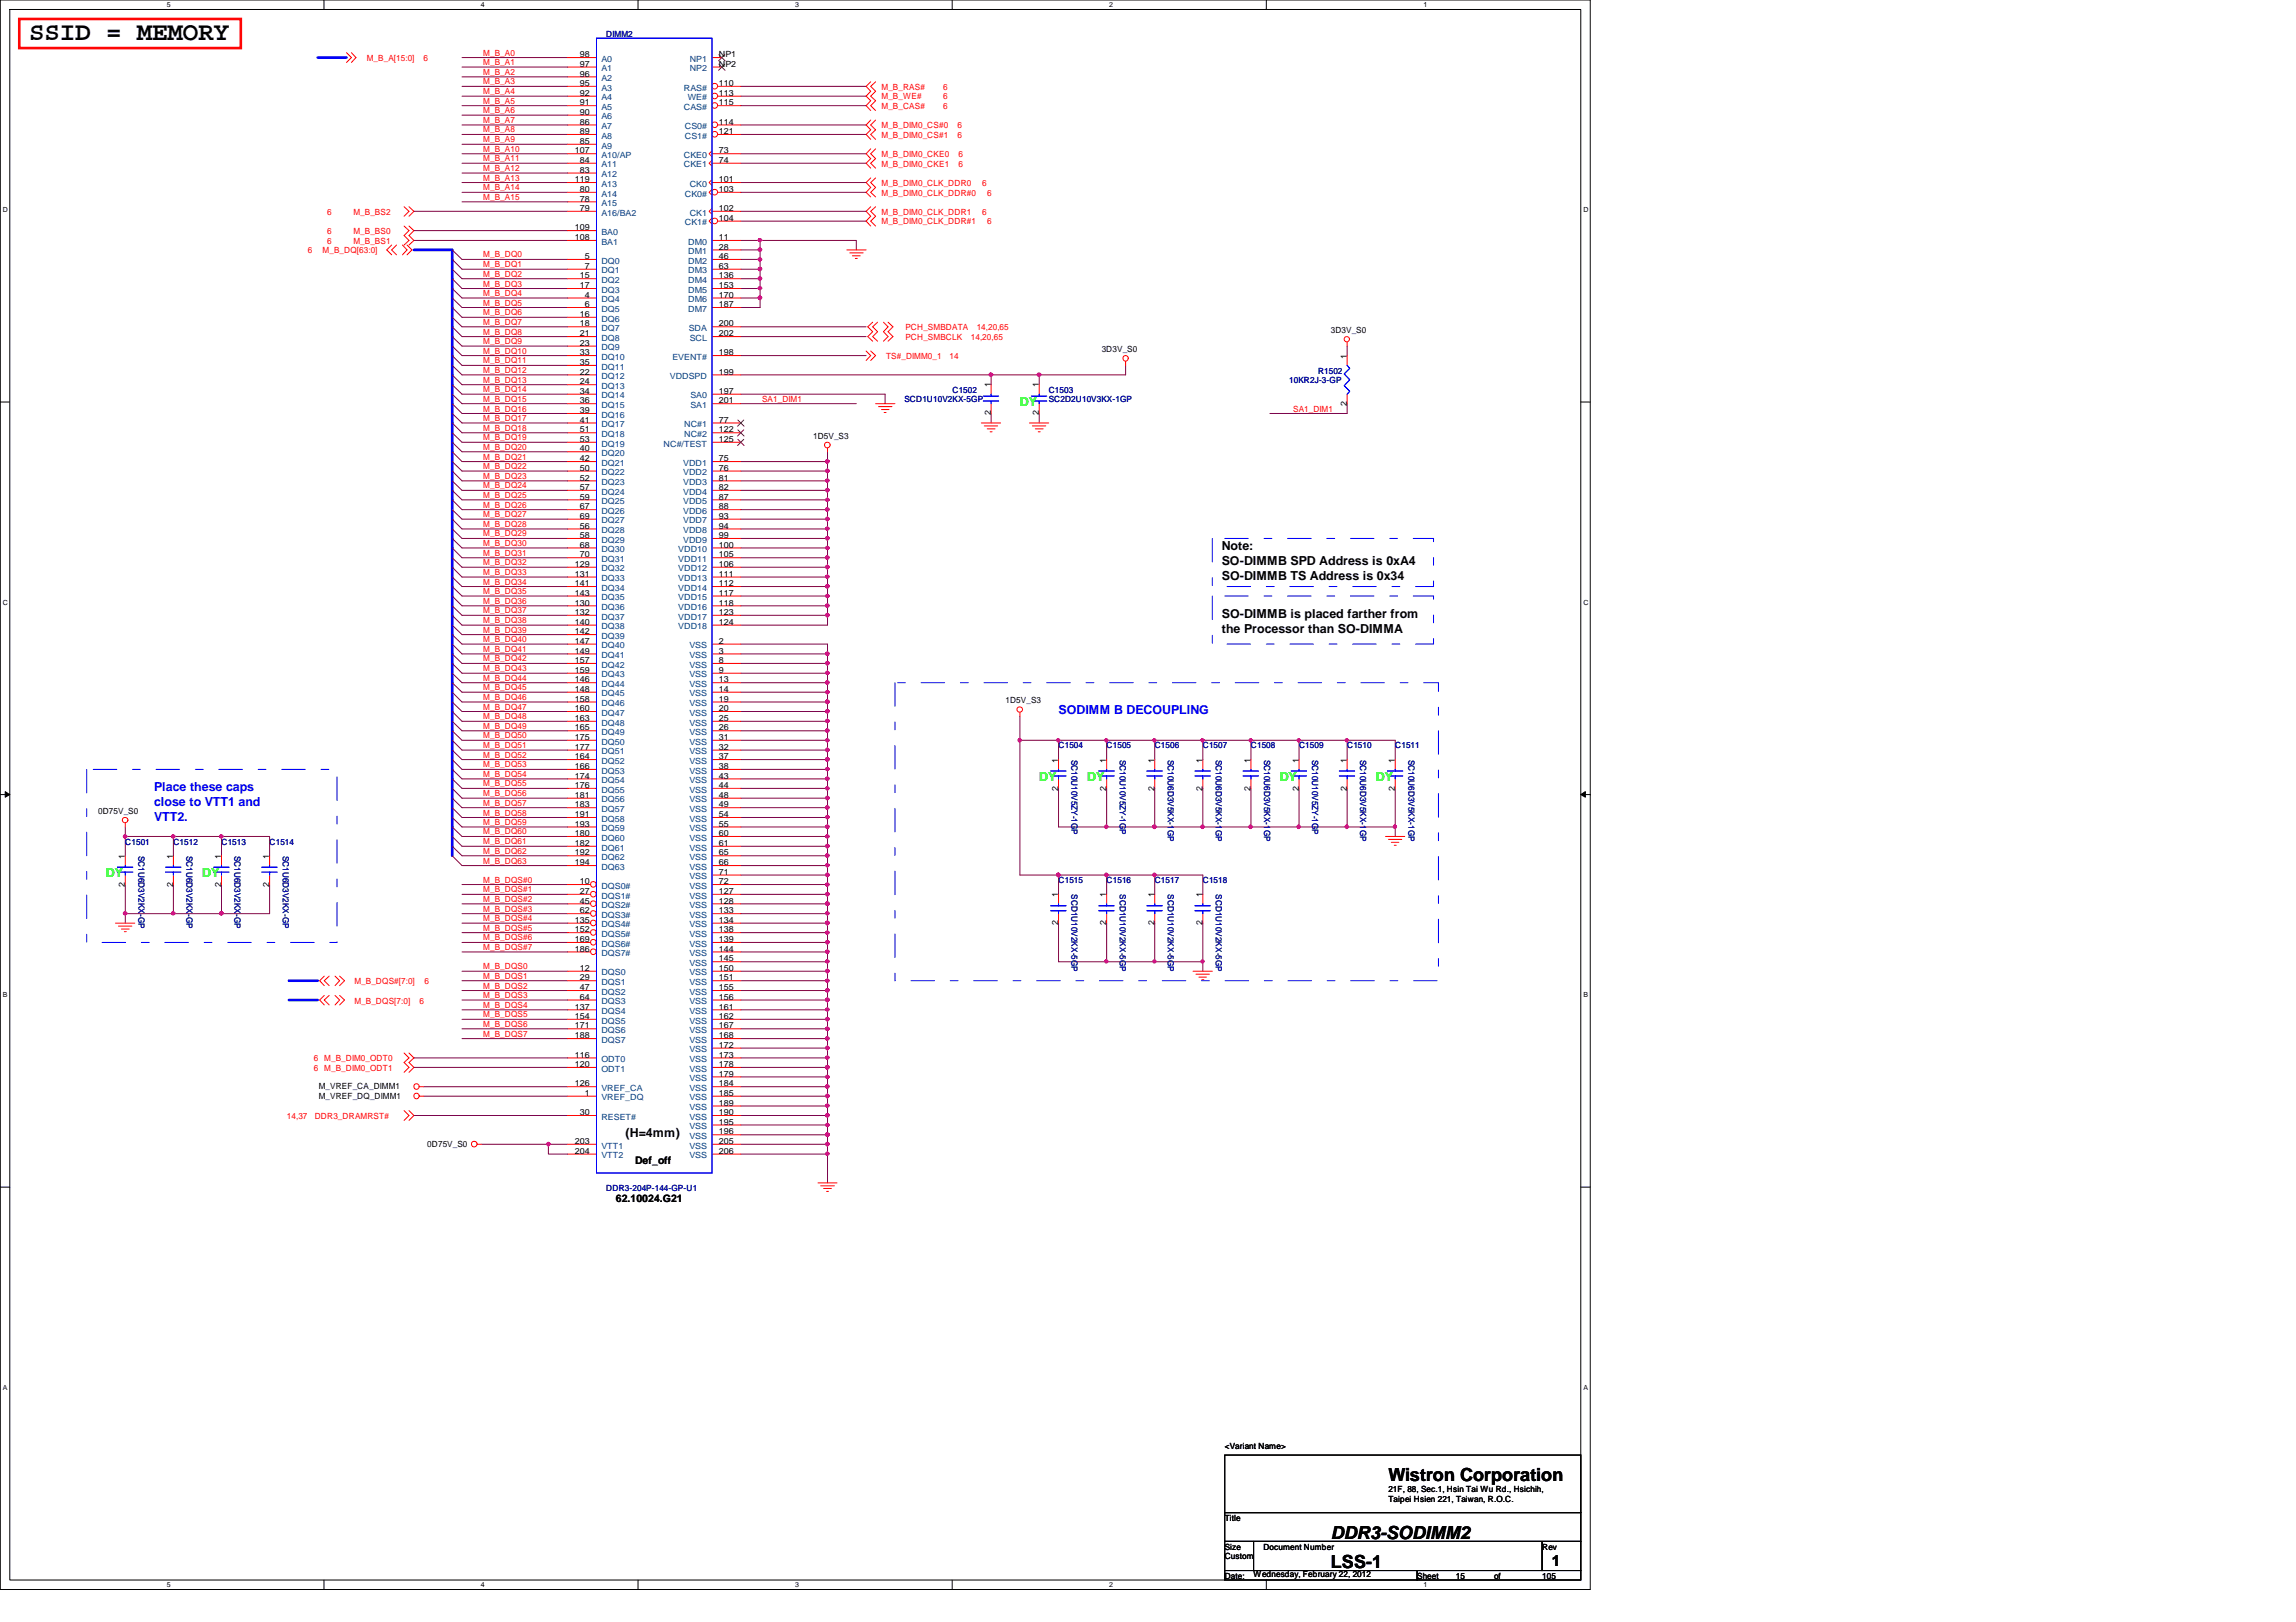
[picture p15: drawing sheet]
<svg xmlns="http://www.w3.org/2000/svg" width="297mm" height="210mm" viewBox="0 0 297 210" stroke-linecap="round" stroke-linejoin="round" font-family="sans-serif">
<defs><g id="words">
<text font-size="3.3" x="3.8" y="5.2">SSID = MEMORY</text>
<g font-size="2.3">
<text x="179.6" y="191.7">Wistron Corporation</text>
<text x="172.2" y="202.9">LSS-1</text>
<text x="172.2" y="199.2">DDR3-SODIMM2</text>
</g>
<text font-size="2" x="200.8" y="202.6">1</text>
<g font-size="1.6" fill="#0f0">
<text x="131.9" y="52.5">DY</text>
<text x="134.4" y="101.1">DY</text>
<text x="140.7" y="101.1">DY</text>
<text x="165.6" y="101.1">DY</text>
<text x="178" y="101.1">DY</text>
<text x="13.7" y="113.5">DY</text>
<text x="26.2" y="113.5">DY</text>
</g>
<g font-size="1.6">
<text x="158.1" y="71.2">Note:</text>
<text x="158.1" y="73.2">SO-DIMMB SPD Address is 0xA4</text>
<text x="158.1" y="75.1">SO-DIMMB TS Address is 0x34</text>
<text x="158.1" y="79.9">SO-DIMMB is placed farther from</text>
<text x="158.1" y="81.9">the Processor than SO-DIMMA</text>
<text x="80.9" y="147.1">(H=4mm)</text>
</g>
<g font-size="1.6" fill="#00f">
<text x="136.9" y="92.4">SODIMM B DECOUPLING</text>
<text x="19.9" y="102.3">Place these caps</text>
<text x="19.9" y="104.3">close to VTT1 and</text>
<text x="19.9" y="106.2">VTT2.</text>
</g>
<g font-size="1.4">
<text x="79.7" y="155.6">62.10024.G21</text>
<text x="82.2" y="150.6">Def_off</text>
</g>
<g font-size="1.1" fill="#000080">
<text x="78.4" y="4.8">DIMM2</text>
<text x="117" y="52.1">SCD1U10V2KX-5GP</text>
<text x="123.2" y="50.8">C1502</text>
<text x="135.7" y="50.8">C1503</text>
<text x="135.7" y="52.1">SC2D2U10V3KX-1GP</text>
<text x="166.8" y="49.6">10KR2J-3-GP</text>
<text x="170.5" y="48.3">R1502</text>
<text x="136.9" y="96.9">C1504</text>
<text x="138.6" y="98.3" transform="rotate(90 138.6 98.3)">SC10U10V5ZY-1GP</text>
<text x="143.2" y="96.9">C1505</text>
<text x="144.9" y="98.3" transform="rotate(90 144.9 98.3)">SC10U10V5ZY-1GP</text>
<text x="149.4" y="96.9">C1506</text>
<text x="151.1" y="98.3" transform="rotate(90 151.1 98.3)">SC10U6D3V5KX-1GP</text>
<text x="155.6" y="96.9">C1507</text>
<text x="157.3" y="98.3" transform="rotate(90 157.3 98.3)">SC10U6D3V5KX-1GP</text>
<text x="161.8" y="96.9">C1508</text>
<text x="163.5" y="98.3" transform="rotate(90 163.5 98.3)">SC10U6D3V5KX-1GP</text>
<text x="168.1" y="96.9">C1509</text>
<text x="169.8" y="98.3" transform="rotate(90 169.8 98.3)">SC10U10V5ZY-1GP</text>
<text x="174.3" y="96.9">C1510</text>
<text x="176" y="98.3" transform="rotate(90 176 98.3)">SC10U6D3V5KX-1GP</text>
<text x="180.5" y="96.9">C1511</text>
<text x="182.2" y="98.3" transform="rotate(90 182.2 98.3)">SC10U6D3V5KX-1GP</text>
<text x="16.2" y="109.3">C1501</text>
<text x="17.9" y="110.7" transform="rotate(90 17.9 110.7)">SC1U6D3V2KX-GP</text>
<text x="22.4" y="109.3">C1512</text>
<text x="24.1" y="110.7" transform="rotate(90 24.1 110.7)">SC1U6D3V2KX-GP</text>
<text x="28.7" y="109.3">C1513</text>
<text x="30.3" y="110.7" transform="rotate(90 30.3 110.7)">SC1U6D3V2KX-GP</text>
<text x="34.9" y="109.3">C1514</text>
<text x="36.6" y="110.7" transform="rotate(90 36.6 110.7)">SC1U6D3V2KX-GP</text>
<text x="136.9" y="114.3">C1515</text>
<text x="138.6" y="115.7" transform="rotate(90 138.6 115.7)">SCD1U10V2KX-5GP</text>
<text x="143.2" y="114.3">C1516</text>
<text x="144.9" y="115.7" transform="rotate(90 144.9 115.7)">SCD1U10V2KX-5GP</text>
<text x="149.4" y="114.3">C1517</text>
<text x="151.1" y="115.7" transform="rotate(90 151.1 115.7)">SCD1U10V2KX-5GP</text>
<text x="155.6" y="114.3">C1518</text>
<text x="157.3" y="115.7" transform="rotate(90 157.3 115.7)">SCD1U10V2KX-5GP</text>
<text x="78.4" y="154.1">DDR3-204P-144-GP-U1</text>
</g>
<g font-size="1.1" fill="#f00">
<text x="47.5" y="7.9">M_B_A[15:0]</text>
<text x="54.8" y="7.9">6</text>
<text x="62.5" y="8.4">M_B_A1</text>
<text x="62.5" y="9.7">M_B_A2</text>
<text x="62.5" y="10.9">M_B_A3</text>
<text x="62.5" y="7.2">M_B_A0</text>
<text x="114" y="11.6">M_B_RAS#</text>
<text x="122" y="11.6">6</text>
<text x="62.5" y="12.2">M_B_A4</text>
<text x="62.5" y="13.4">M_B_A5</text>
<text x="62.5" y="15.9">M_B_A7</text>
<text x="62.5" y="14.6">M_B_A6</text>
<text x="62.5" y="17.1">M_B_A8</text>
<text x="114" y="14.1">M_B_CAS#</text>
<text x="114" y="16.6">M_B_DIM0_CS#0</text>
<text x="114" y="17.9">M_B_DIM0_CS#1</text>
<text x="114" y="12.9">M_B_WE#</text>
<text x="122" y="14.1">6</text>
<text x="122" y="12.9">6</text>
<text x="123.9" y="16.6">6</text>
<text x="123.9" y="17.9">6</text>
<text x="62.5" y="20.9">M_B_A11</text>
<text x="62.5" y="19.6">M_B_A10</text>
<text x="62.5" y="18.4">M_B_A9</text>
<text x="62.5" y="22.1">M_B_A12</text>
<text x="62.5" y="23.4">M_B_A13</text>
<text x="114" y="20.3">M_B_DIM0_CKE0</text>
<text x="114" y="21.6">M_B_DIM0_CKE1</text>
<text x="124" y="20.3">6</text>
<text x="124" y="21.6">6</text>
<text x="42.3" y="27.8">6</text>
<text x="45.7" y="27.8">M_B_BS2</text>
<text x="62.5" y="25.9">M_B_A15</text>
<text x="62.5" y="24.6">M_B_A14</text>
<text x="114" y="24.1">M_B_DIM0_CLK_DDR0</text>
<text x="114" y="25.3">M_B_DIM0_CLK_DDR#0</text>
<text x="114" y="27.8">M_B_DIM0_CLK_DDR1</text>
<text x="114" y="29">M_B_DIM0_CLK_DDR#1</text>
<text x="127.1" y="24.1">6</text>
<text x="127.1" y="27.8">6</text>
<text x="127.7" y="25.3">6</text>
<text x="127.7" y="29">6</text>
<text x="39.8" y="32.8">6</text>
<text x="41.7" y="32.8">M_B_DQ[63:0]</text>
<text x="42.3" y="30.3">6</text>
<text x="42.3" y="31.5">6</text>
<text x="45.7" y="30.3">M_B_BS0</text>
<text x="45.7" y="31.5">M_B_BS1</text>
<text x="62.5" y="33.3">M_B_DQ0</text>
<text x="62.5" y="34.6">M_B_DQ1</text>
<text x="62.5" y="35.8">M_B_DQ2</text>
<text x="62.5" y="37.1">M_B_DQ3</text>
<text x="62.5" y="39.5">M_B_DQ5</text>
<text x="62.5" y="38.3">M_B_DQ4</text>
<text x="62.5" y="40.8">M_B_DQ6</text>
<text x="62.5" y="42">M_B_DQ7</text>
<text x="62.5" y="43.3">M_B_DQ8</text>
<text x="62.5" y="47">M_B_DQ11</text>
<text x="62.5" y="45.8">M_B_DQ10</text>
<text x="62.5" y="44.5">M_B_DQ9</text>
<text x="114.6" y="46.5">TS#_DIMM0_1</text>
<text x="117.1" y="42.8">PCH_SMBDATA</text>
<text x="117.1" y="44">PCH_SMBCLK</text>
<text x="122.8" y="46.5">14</text>
<text x="125.6" y="44">14,20,65</text>
<text x="126.4" y="42.8">14,20,65</text>
<text x="62.5" y="50.8">M_B_DQ14</text>
<text x="62.5" y="49.5">M_B_DQ13</text>
<text x="62.5" y="48.3">M_B_DQ12</text>
<text x="62.5" y="52">M_B_DQ15</text>
<text x="62.5" y="53.3">M_B_DQ16</text>
<text x="98.6" y="52">SA1_DIM1</text>
<text x="167.3" y="53.3">SA1_DIM1</text>
<text x="62.5" y="57">M_B_DQ19</text>
<text x="62.5" y="55.8">M_B_DQ18</text>
<text x="62.5" y="54.5">M_B_DQ17</text>
<text x="62.5" y="59.5">M_B_DQ21</text>
<text x="62.5" y="58.2">M_B_DQ20</text>
<text x="62.5" y="62">M_B_DQ23</text>
<text x="62.5" y="60.7">M_B_DQ22</text>
<text x="62.5" y="63.2">M_B_DQ24</text>
<text x="62.5" y="65.7">M_B_DQ26</text>
<text x="62.5" y="64.4">M_B_DQ25</text>
<text x="62.5" y="66.9">M_B_DQ27</text>
<text x="62.5" y="71.9">M_B_DQ31</text>
<text x="62.5" y="70.7">M_B_DQ30</text>
<text x="62.5" y="69.4">M_B_DQ29</text>
<text x="62.5" y="68.2">M_B_DQ28</text>
<text x="62.5" y="74.4">M_B_DQ33</text>
<text x="62.5" y="73.2">M_B_DQ32</text>
<text x="62.5" y="76.9">M_B_DQ35</text>
<text x="62.5" y="75.6">M_B_DQ34</text>
<text x="62.5" y="83.1">M_B_DQ40</text>
<text x="62.5" y="81.9">M_B_DQ39</text>
<text x="62.5" y="80.6">M_B_DQ38</text>
<text x="62.5" y="79.4">M_B_DQ37</text>
<text x="62.5" y="78.1">M_B_DQ36</text>
<text x="62.5" y="85.6">M_B_DQ42</text>
<text x="62.5" y="84.4">M_B_DQ41</text>
<text x="62.5" y="86.9">M_B_DQ43</text>
<text x="62.5" y="89.3">M_B_DQ45</text>
<text x="62.5" y="88.1">M_B_DQ44</text>
<text x="62.5" y="90.6">M_B_DQ46</text>
<text x="62.5" y="91.8">M_B_DQ47</text>
<text x="62.5" y="95.5">M_B_DQ50</text>
<text x="62.5" y="94.3">M_B_DQ49</text>
<text x="62.5" y="93.1">M_B_DQ48</text>
<text x="62.5" y="96.8">M_B_DQ51</text>
<text x="62.5" y="99.3">M_B_DQ53</text>
<text x="62.5" y="98">M_B_DQ52</text>
<text x="62.5" y="101.8">M_B_DQ55</text>
<text x="62.5" y="100.5">M_B_DQ54</text>
<text x="62.5" y="104.3">M_B_DQ57</text>
<text x="62.5" y="103">M_B_DQ56</text>
<text x="62.5" y="106.8">M_B_DQ59</text>
<text x="62.5" y="105.5">M_B_DQ58</text>
<text x="62.5" y="108">M_B_DQ60</text>
<text x="62.5" y="111.8">M_B_DQ63</text>
<text x="62.5" y="110.5">M_B_DQ62</text>
<text x="62.5" y="109.3">M_B_DQ61</text>
<text x="62.5" y="114.2">M_B_DQS#0</text>
<text x="62.5" y="115.5">M_B_DQS#1</text>
<text x="62.5" y="116.7">M_B_DQS#2</text>
<text x="62.5" y="118">M_B_DQS#3</text>
<text x="62.5" y="119.2">M_B_DQS#4</text>
<text x="62.5" y="120.4">M_B_DQS#5</text>
<text x="62.5" y="121.7">M_B_DQS#6</text>
<text x="62.5" y="122.9">M_B_DQS#7</text>
<text x="62.5" y="125.4">M_B_DQS0</text>
<text x="45.8" y="127.4">M_B_DQS#[7:0]</text>
<text x="45.8" y="129.9">M_B_DQS[7:0]</text>
<text x="54.3" y="129.9">6</text>
<text x="54.9" y="127.4">6</text>
<text x="62.5" y="129.2">M_B_DQS3</text>
<text x="62.5" y="130.4">M_B_DQS4</text>
<text x="62.5" y="131.7">M_B_DQS5</text>
<text x="62.5" y="126.7">M_B_DQS1</text>
<text x="62.5" y="127.9">M_B_DQS2</text>
<text x="40.6" y="137.3">6 M_B_DIM0_ODT0</text>
<text x="62.5" y="132.9">M_B_DQS6</text>
<text x="62.5" y="134.2">M_B_DQS7</text>
<text x="40.6" y="138.6">6 M_B_DIM0_ODT1</text>
<text x="37.1" y="144.8">14,37</text>
<text x="40.7" y="144.8">DDR3_DRAMRST#</text>
</g>
<g font-size="1.1">
<text x="75" y="7.4">98</text>
<text x="75" y="8.6">97</text>
<text x="75" y="9.9">96</text>
<text x="75" y="11.1">95</text>
<text x="93" y="7.4">NP1</text>
<text x="93" y="8.6">NP2</text>
<text x="93" y="11.1">110</text>
<text x="75" y="12.4">92</text>
<text x="75" y="13.6">91</text>
<text x="75" y="14.9">90</text>
<text x="75" y="16.1">86</text>
<text x="75" y="17.4">89</text>
<text x="93" y="12.4">113</text>
<text x="93" y="16.1">114</text>
<text x="93" y="17.4">121</text>
<text x="93" y="13.6">115</text>
<text x="74.4" y="19.9">107</text>
<text x="74.4" y="23.6">119</text>
<text x="75" y="18.6">85</text>
<text x="75" y="21.1">84</text>
<text x="75" y="22.4">83</text>
<text x="93" y="19.9">73</text>
<text x="93" y="21.1">74</text>
<text x="93" y="23.6">101</text>
<text x="74.4" y="29.8">109</text>
<text x="75" y="24.8">80</text>
<text x="75" y="26.1">78</text>
<text x="75" y="27.3">79</text>
<text x="93" y="24.8">103</text>
<text x="93" y="28.6">104</text>
<text x="93" y="27.3">102</text>
<text x="74.4" y="31.1">108</text>
<text x="75.6" y="33.5">5</text>
<text x="75.6" y="34.8">7</text>
<text x="93" y="31.1">11</text>
<text x="93" y="32.3">28</text>
<text x="93" y="33.5">46</text>
<text x="93" y="34.8">63</text>
<text x="75" y="36">15</text>
<text x="75" y="37.3">17</text>
<text x="75" y="41">16</text>
<text x="75.6" y="38.5">4</text>
<text x="75.6" y="39.8">6</text>
<text x="93" y="36">136</text>
<text x="93" y="37.3">153</text>
<text x="93" y="38.5">170</text>
<text x="93" y="39.8">187</text>
<text x="75" y="42.2">18</text>
<text x="75" y="43.5">21</text>
<text x="75" y="44.7">23</text>
<text x="75" y="46">33</text>
<text x="75" y="47.2">35</text>
<text x="93" y="42.2">200</text>
<text x="93" y="46">198</text>
<text x="93" y="43.5">202</text>
<text x="142.5" y="45.6">3D3V_S0</text>
<text x="172.2" y="43.1">3D3V_S0</text>
<text x="174.2" y="46.4" transform="rotate(-90 174.2 46.4)">1</text>
<text x="75" y="48.5">22</text>
<text x="75" y="49.7">24</text>
<text x="75" y="51">34</text>
<text x="75" y="52.2">36</text>
<text x="75" y="53.5">39</text>
<text x="93" y="48.5">199</text>
<text x="93" y="51">197</text>
<text x="93" y="52.2">201</text>
<text x="128.2" y="53.8" transform="rotate(-90 128.2 53.8)">2</text>
<text x="128.2" y="50.1" transform="rotate(-90 128.2 50.1)">1</text>
<text x="134.4" y="53.8" transform="rotate(-90 134.4 53.8)">2</text>
<text x="134.4" y="50.1" transform="rotate(-90 134.4 50.1)">1</text>
<text x="174.2" y="52.5" transform="rotate(-90 174.2 52.5)">2</text>
<text x="75" y="54.7">41</text>
<text x="75" y="56">51</text>
<text x="75" y="57.2">53</text>
<text x="75" y="58.4">40</text>
<text x="75" y="59.7">42</text>
<text x="93" y="54.7">77</text>
<text x="93" y="56">122</text>
<text x="93" y="57.2">125</text>
<text x="93" y="59.7">75</text>
<text x="105.2" y="56.8">1D5V_S3</text>
<text x="75" y="60.9">50</text>
<text x="75" y="62.2">52</text>
<text x="75" y="63.4">57</text>
<text x="75" y="64.6">59</text>
<text x="75" y="65.9">67</text>
<text x="93" y="62.2">81</text>
<text x="93" y="63.4">82</text>
<text x="93" y="64.6">87</text>
<text x="93" y="65.9">88</text>
<text x="93" y="60.9">76</text>
<text x="75" y="67.1">69</text>
<text x="75" y="68.4">56</text>
<text x="75" y="69.6">58</text>
<text x="75" y="70.9">68</text>
<text x="93" y="67.1">93</text>
<text x="93" y="68.4">94</text>
<text x="93" y="69.6">99</text>
<text x="93" y="70.9">100</text>
<text x="74.4" y="73.4">129</text>
<text x="74.4" y="74.6">131</text>
<text x="74.4" y="75.9">141</text>
<text x="74.4" y="77.1">143</text>
<text x="75" y="72.1">70</text>
<text x="93" y="74.6">111</text>
<text x="93" y="75.9">112</text>
<text x="93" y="77.1">117</text>
<text x="93" y="72.1">105</text>
<text x="93" y="73.4">106</text>
<text x="74.4" y="78.4">130</text>
<text x="74.4" y="79.6">132</text>
<text x="74.4" y="80.9">140</text>
<text x="74.4" y="82.1">142</text>
<text x="74.4" y="83.3">147</text>
<text x="93" y="80.9">124</text>
<text x="93" y="78.4">118</text>
<text x="93" y="79.6">123</text>
<text x="93" y="83.3">2</text>
<text x="74.4" y="84.6">149</text>
<text x="74.4" y="85.8">157</text>
<text x="74.4" y="87.1">159</text>
<text x="74.4" y="88.3">146</text>
<text x="74.4" y="89.5">148</text>
<text x="93" y="84.6">3</text>
<text x="93" y="85.8">8</text>
<text x="93" y="87.1">9</text>
<text x="93" y="88.3">13</text>
<text x="93" y="89.5">14</text>
<text x="74.4" y="90.8">158</text>
<text x="74.4" y="92">160</text>
<text x="74.4" y="93.3">163</text>
<text x="74.4" y="94.5">165</text>
<text x="74.4" y="95.8">175</text>
<text x="93" y="90.8">19</text>
<text x="93" y="92">20</text>
<text x="93" y="93.3">25</text>
<text x="93" y="94.5">26</text>
<text x="93" y="95.8">31</text>
<text x="130.1" y="91">1D5V_S3</text>
<text x="74.4" y="97">177</text>
<text x="74.4" y="98.3">164</text>
<text x="74.4" y="99.5">166</text>
<text x="74.4" y="100.8">174</text>
<text x="74.4" y="102">176</text>
<text x="93" y="97">32</text>
<text x="93" y="98.3">37</text>
<text x="93" y="99.5">38</text>
<text x="93" y="100.8">43</text>
<text x="93" y="102">44</text>
<text x="136.9" y="98.7" transform="rotate(-90 136.9 98.7)">1</text>
<text x="143.1" y="98.7" transform="rotate(-90 143.1 98.7)">1</text>
<text x="149.3" y="98.7" transform="rotate(-90 149.3 98.7)">1</text>
<text x="155.6" y="98.7" transform="rotate(-90 155.6 98.7)">1</text>
<text x="161.8" y="98.7" transform="rotate(-90 161.8 98.7)">1</text>
<text x="168" y="98.7" transform="rotate(-90 168 98.7)">1</text>
<text x="174.2" y="98.7" transform="rotate(-90 174.2 98.7)">1</text>
<text x="180.5" y="98.7" transform="rotate(-90 180.5 98.7)">1</text>
<text x="12.7" y="105.3">0D75V_S0</text>
<text x="74.4" y="103.3">181</text>
<text x="74.4" y="104.5">183</text>
<text x="74.4" y="105.7">191</text>
<text x="74.4" y="107">193</text>
<text x="93" y="103.3">48</text>
<text x="93" y="104.5">49</text>
<text x="93" y="105.7">54</text>
<text x="93" y="107">55</text>
<text x="136.9" y="102.3" transform="rotate(-90 136.9 102.3)">2</text>
<text x="143.1" y="102.3" transform="rotate(-90 143.1 102.3)">2</text>
<text x="149.3" y="102.3" transform="rotate(-90 149.3 102.3)">2</text>
<text x="155.6" y="102.3" transform="rotate(-90 155.6 102.3)">2</text>
<text x="161.8" y="102.3" transform="rotate(-90 161.8 102.3)">2</text>
<text x="168" y="102.3" transform="rotate(-90 168 102.3)">2</text>
<text x="174.2" y="102.3" transform="rotate(-90 174.2 102.3)">2</text>
<text x="180.5" y="102.3" transform="rotate(-90 180.5 102.3)">2</text>
<text x="16.2" y="111.1" transform="rotate(-90 16.2 111.1)">1</text>
<text x="22.4" y="111.1" transform="rotate(-90 22.4 111.1)">1</text>
<text x="28.6" y="111.1" transform="rotate(-90 28.6 111.1)">1</text>
<text x="34.8" y="111.1" transform="rotate(-90 34.8 111.1)">1</text>
<text x="74.4" y="108.2">180</text>
<text x="74.4" y="109.5">182</text>
<text x="74.4" y="110.7">192</text>
<text x="74.4" y="112">194</text>
<text x="93" y="108.2">60</text>
<text x="93" y="109.5">61</text>
<text x="93" y="110.7">65</text>
<text x="93" y="112">66</text>
<text x="93" y="113.2">71</text>
<text x="16.2" y="114.8" transform="rotate(-90 16.2 114.8)">2</text>
<text x="22.4" y="114.8" transform="rotate(-90 22.4 114.8)">2</text>
<text x="28.6" y="114.8" transform="rotate(-90 28.6 114.8)">2</text>
<text x="34.8" y="114.8" transform="rotate(-90 34.8 114.8)">2</text>
<text x="74.4" y="119.4">135</text>
<text x="75" y="114.4">10</text>
<text x="75" y="115.7">27</text>
<text x="75" y="116.9">45</text>
<text x="75" y="118.2">62</text>
<text x="93" y="114.4">72</text>
<text x="93" y="115.7">127</text>
<text x="93" y="116.9">128</text>
<text x="93" y="119.4">134</text>
<text x="93" y="118.2">133</text>
<text x="136.9" y="119.8" transform="rotate(-90 136.9 119.8)">2</text>
<text x="136.9" y="116.1" transform="rotate(-90 136.9 116.1)">1</text>
<text x="143.1" y="119.8" transform="rotate(-90 143.1 119.8)">2</text>
<text x="143.1" y="116.1" transform="rotate(-90 143.1 116.1)">1</text>
<text x="149.3" y="119.8" transform="rotate(-90 149.3 119.8)">2</text>
<text x="149.3" y="116.1" transform="rotate(-90 149.3 116.1)">1</text>
<text x="155.6" y="119.8" transform="rotate(-90 155.6 119.8)">2</text>
<text x="155.6" y="116.1" transform="rotate(-90 155.6 116.1)">1</text>
<text x="74.4" y="120.6">152</text>
<text x="74.4" y="121.9">169</text>
<text x="74.4" y="123.1">186</text>
<text x="75" y="125.6">12</text>
<text x="93" y="120.6">138</text>
<text x="93" y="121.9">139</text>
<text x="93" y="123.1">144</text>
<text x="93" y="124.4">145</text>
<text x="93" y="125.6">150</text>
<text x="74.4" y="130.6">137</text>
<text x="74.4" y="131.9">154</text>
<text x="75" y="126.9">29</text>
<text x="75" y="128.1">47</text>
<text x="75" y="129.4">64</text>
<text x="93" y="126.9">151</text>
<text x="93" y="128.1">155</text>
<text x="93" y="129.4">156</text>
<text x="93" y="130.6">161</text>
<text x="93" y="131.9">162</text>
<text x="74.4" y="133.1">171</text>
<text x="74.4" y="134.4">188</text>
<text x="74.4" y="136.9">116</text>
<text x="93" y="133.1">167</text>
<text x="93" y="134.4">168</text>
<text x="93" y="136.9">173</text>
<text x="93" y="135.6">172</text>
<text x="41.2" y="140.9">M_VREF_CA_DIMM1</text>
<text x="41.2" y="142.2">M_VREF_DQ_DIMM1</text>
<text x="74.4" y="138.1">120</text>
<text x="74.4" y="140.6">126</text>
<text x="75.6" y="141.8">1</text>
<text x="93" y="139.3">179</text>
<text x="93" y="138.1">178</text>
<text x="93" y="141.8">185</text>
<text x="93" y="140.6">184</text>
<text x="93" y="143.1">189</text>
<text x="55.3" y="148.4">0D75V_S0</text>
<text x="74.4" y="148">203</text>
<text x="74.4" y="149.3">204</text>
<text x="75" y="144.3">30</text>
<text x="93" y="144.3">190</text>
<text x="93" y="145.5">195</text>
<text x="93" y="146.8">196</text>
<text x="93" y="148">205</text>
<text x="93" y="149.3">206</text>
<text x="158.5" y="187.5">&lt;Variant Name&gt;</text>
<text x="158.5" y="196.8">Title</text>
<text x="179.6" y="193.1">21F, 88, Sec.1, Hsin Tai Wu Rd., Hsichih,</text>
<text x="179.6" y="194.4">Taipei Hsien 221, Taiwan, R.O.C.</text>
<text x="158.5" y="200.5">Size</text>
<text x="158.5" y="201.8">Custom</text>
<text x="163.4" y="200.5">Document Number</text>
<text x="199.5" y="200.5">Rev</text>
<text x="158.5" y="204.3">Date:</text>
<text x="162.2" y="204">Wednesday, February 22, 2012</text>
<text x="183.3" y="204.3">Sheet</text>
<text x="188.3" y="204.3">15</text>
<text x="193.3" y="204.3">of</text>
<text x="199.5" y="204.3">105</text>
</g>
<g font-size="1.1" fill="#004080">
<text x="77.8" y="8">A0</text>
<text x="77.8" y="9.2">A1</text>
<text x="77.8" y="10.5">A2</text>
<text x="77.8" y="11.7">A3</text>
<text x="88.5" y="11.7">RAS#</text>
<text x="89.2" y="8">NP1</text>
<text x="89.2" y="9.2">NP2</text>
<text x="77.8" y="13">A4</text>
<text x="77.8" y="14.2">A5</text>
<text x="77.8" y="15.5">A6</text>
<text x="77.8" y="16.7">A7</text>
<text x="77.8" y="17.9">A8</text>
<text x="88.5" y="14.2">CAS#</text>
<text x="88.6" y="16.7">CS0#</text>
<text x="88.6" y="17.9">CS1#</text>
<text x="89" y="13">WE#</text>
<text x="77.8" y="19.2">A9</text>
<text x="77.8" y="20.4">A10/AP</text>
<text x="77.8" y="21.7">A11</text>
<text x="77.8" y="22.9">A12</text>
<text x="88.5" y="20.4">CKE0</text>
<text x="88.5" y="21.7">CKE1</text>
<text x="77.8" y="24.2">A13</text>
<text x="77.8" y="25.4">A14</text>
<text x="77.8" y="26.7">A15</text>
<text x="77.8" y="27.9">A16/BA2</text>
<text x="88.6" y="25.4">CK0#</text>
<text x="88.6" y="29.2">CK1#</text>
<text x="89.2" y="24.2">CK0</text>
<text x="89.2" y="27.9">CK1</text>
<text x="77.8" y="30.4">BA0</text>
<text x="77.8" y="31.7">BA1</text>
<text x="77.8" y="34.1">DQ0</text>
<text x="77.8" y="35.4">DQ1</text>
<text x="89" y="31.7">DM0</text>
<text x="89" y="32.9">DM1</text>
<text x="89" y="34.1">DM2</text>
<text x="89" y="35.4">DM3</text>
<text x="77.8" y="36.6">DQ2</text>
<text x="77.8" y="37.9">DQ3</text>
<text x="77.8" y="39.1">DQ4</text>
<text x="77.8" y="40.3">DQ5</text>
<text x="77.8" y="41.6">DQ6</text>
<text x="89" y="36.6">DM4</text>
<text x="89" y="37.9">DM5</text>
<text x="89" y="39.1">DM6</text>
<text x="89" y="40.3">DM7</text>
<text x="77.8" y="42.8">DQ7</text>
<text x="77.8" y="44.1">DQ8</text>
<text x="77.8" y="45.3">DQ9</text>
<text x="77.8" y="46.6">DQ10</text>
<text x="77.8" y="47.8">DQ11</text>
<text x="87" y="46.6">EVENT#</text>
<text x="89.1" y="42.8">SDA</text>
<text x="89.2" y="44.1">SCL</text>
<text x="77.8" y="49.1">DQ12</text>
<text x="77.8" y="50.3">DQ13</text>
<text x="77.8" y="51.6">DQ14</text>
<text x="77.8" y="52.8">DQ15</text>
<text x="86.7" y="49.1">VDDSPD</text>
<text x="89.3" y="51.6">SA0</text>
<text x="89.3" y="52.8">SA1</text>
<text x="77.8" y="54.1">DQ16</text>
<text x="77.8" y="55.3">DQ17</text>
<text x="77.8" y="56.6">DQ18</text>
<text x="77.8" y="57.8">DQ19</text>
<text x="77.8" y="59">DQ20</text>
<text x="85.8" y="57.8">NC#/TEST</text>
<text x="88.5" y="55.3">NC#1</text>
<text x="88.5" y="56.6">NC#2</text>
<text x="77.8" y="60.3">DQ21</text>
<text x="77.8" y="61.5">DQ22</text>
<text x="77.8" y="62.8">DQ23</text>
<text x="77.8" y="64">DQ24</text>
<text x="77.8" y="65.2">DQ25</text>
<text x="88.4" y="62.8">VDD3</text>
<text x="88.4" y="64">VDD4</text>
<text x="88.4" y="65.2">VDD5</text>
<text x="88.4" y="60.3">VDD1</text>
<text x="88.4" y="61.5">VDD2</text>
<text x="77.8" y="66.5">DQ26</text>
<text x="77.8" y="67.7">DQ27</text>
<text x="77.8" y="69">DQ28</text>
<text x="77.8" y="70.2">DQ29</text>
<text x="77.8" y="71.5">DQ30</text>
<text x="87.8" y="71.5">VDD10</text>
<text x="88.4" y="66.5">VDD6</text>
<text x="88.4" y="67.7">VDD7</text>
<text x="88.4" y="69">VDD8</text>
<text x="88.4" y="70.2">VDD9</text>
<text x="77.8" y="72.7">DQ31</text>
<text x="77.8" y="74">DQ32</text>
<text x="77.8" y="75.2">DQ33</text>
<text x="77.8" y="76.5">DQ34</text>
<text x="77.8" y="77.7">DQ35</text>
<text x="87.8" y="75.2">VDD13</text>
<text x="87.8" y="76.5">VDD14</text>
<text x="87.8" y="77.7">VDD15</text>
<text x="87.8" y="72.7">VDD11</text>
<text x="87.8" y="74">VDD12</text>
<text x="77.8" y="79">DQ36</text>
<text x="77.8" y="80.2">DQ37</text>
<text x="77.8" y="81.4">DQ38</text>
<text x="77.8" y="82.7">DQ39</text>
<text x="77.8" y="83.9">DQ40</text>
<text x="87.8" y="81.4">VDD18</text>
<text x="87.8" y="79">VDD16</text>
<text x="87.8" y="80.2">VDD17</text>
<text x="89.2" y="83.9">VSS</text>
<text x="77.8" y="85.2">DQ41</text>
<text x="77.8" y="86.4">DQ42</text>
<text x="77.8" y="87.7">DQ43</text>
<text x="77.8" y="88.9">DQ44</text>
<text x="89.2" y="85.2">VSS</text>
<text x="89.2" y="86.4">VSS</text>
<text x="89.2" y="87.7">VSS</text>
<text x="89.2" y="88.9">VSS</text>
<text x="77.8" y="90.1">DQ45</text>
<text x="77.8" y="91.4">DQ46</text>
<text x="77.8" y="92.6">DQ47</text>
<text x="77.8" y="93.9">DQ48</text>
<text x="77.8" y="95.1">DQ49</text>
<text x="89.2" y="90.1">VSS</text>
<text x="89.2" y="91.4">VSS</text>
<text x="89.2" y="92.6">VSS</text>
<text x="89.2" y="93.9">VSS</text>
<text x="89.2" y="95.1">VSS</text>
<text x="77.8" y="96.4">DQ50</text>
<text x="77.8" y="97.6">DQ51</text>
<text x="77.8" y="98.8">DQ52</text>
<text x="77.8" y="100.1">DQ53</text>
<text x="77.8" y="101.3">DQ54</text>
<text x="89.2" y="96.4">VSS</text>
<text x="89.2" y="97.6">VSS</text>
<text x="89.2" y="98.8">VSS</text>
<text x="89.2" y="100.1">VSS</text>
<text x="89.2" y="101.3">VSS</text>
<text x="77.8" y="102.6">DQ55</text>
<text x="77.8" y="103.8">DQ56</text>
<text x="77.8" y="105.1">DQ57</text>
<text x="77.8" y="106.3">DQ58</text>
<text x="77.8" y="107.6">DQ59</text>
<text x="89.2" y="102.6">VSS</text>
<text x="89.2" y="103.8">VSS</text>
<text x="89.2" y="105.1">VSS</text>
<text x="89.2" y="106.3">VSS</text>
<text x="89.2" y="107.6">VSS</text>
<text x="77.8" y="108.8">DQ60</text>
<text x="77.8" y="110.1">DQ61</text>
<text x="77.8" y="111.3">DQ62</text>
<text x="77.8" y="112.6">DQ63</text>
<text x="89.2" y="108.8">VSS</text>
<text x="89.2" y="110.1">VSS</text>
<text x="89.2" y="111.3">VSS</text>
<text x="89.2" y="112.6">VSS</text>
<text x="89.2" y="113.8">VSS</text>
<text x="77.8" y="115">DQS0#</text>
<text x="77.8" y="116.3">DQS1#</text>
<text x="77.8" y="117.5">DQS2#</text>
<text x="77.8" y="118.8">DQS3#</text>
<text x="89.2" y="115">VSS</text>
<text x="89.2" y="116.3">VSS</text>
<text x="89.2" y="117.5">VSS</text>
<text x="89.2" y="118.8">VSS</text>
<text x="77.8" y="120">DQS4#</text>
<text x="77.8" y="121.2">DQS5#</text>
<text x="77.8" y="122.5">DQS6#</text>
<text x="77.8" y="123.7">DQS7#</text>
<text x="89.2" y="120">VSS</text>
<text x="89.2" y="121.2">VSS</text>
<text x="89.2" y="122.5">VSS</text>
<text x="89.2" y="123.7">VSS</text>
<text x="89.2" y="125">VSS</text>
<text x="77.8" y="126.2">DQS0</text>
<text x="77.8" y="127.5">DQS1</text>
<text x="77.8" y="128.7">DQS2</text>
<text x="77.8" y="130">DQS3</text>
<text x="77.8" y="131.2">DQS4</text>
<text x="89.2" y="127.5">VSS</text>
<text x="89.2" y="126.2">VSS</text>
<text x="89.2" y="128.7">VSS</text>
<text x="89.2" y="130">VSS</text>
<text x="89.2" y="131.2">VSS</text>
<text x="77.8" y="132.5">DQS5</text>
<text x="77.8" y="133.7">DQS6</text>
<text x="77.8" y="135">DQS7</text>
<text x="77.8" y="137.5">ODT0</text>
<text x="89.2" y="132.5">VSS</text>
<text x="89.2" y="133.7">VSS</text>
<text x="89.2" y="135">VSS</text>
<text x="89.2" y="137.5">VSS</text>
<text x="89.2" y="136.2">VSS</text>
<text x="77.8" y="138.7">ODT1</text>
<text x="77.8" y="142.4">VREF_DQ</text>
<text x="77.8" y="141.2">VREF_CA</text>
<text x="89.2" y="139.9">VSS</text>
<text x="89.2" y="138.7">VSS</text>
<text x="89.2" y="142.4">VSS</text>
<text x="89.2" y="141.2">VSS</text>
<text x="89.2" y="143.7">VSS</text>
<text x="77.8" y="144.9">RESET#</text>
<text x="77.8" y="148.6">VTT1</text>
<text x="77.8" y="149.9">VTT2</text>
<text x="89.2" y="144.9">VSS</text>
<text x="89.2" y="146.1">VSS</text>
<text x="89.2" y="147.4">VSS</text>
<text x="89.2" y="148.6">VSS</text>
<text x="89.2" y="149.9">VSS</text>
</g>
<g font-size=".9">
<text x="21.6" y=".9">5</text>
<text x="62.2" y=".9">4</text>
<text x="102.9" y=".9">3</text>
<text x="143.5" y=".9">2</text>
<text x="184.1" y=".9">1</text>
<text x=".4" y="27.4">D</text>
<text x="204.8" y="27.4">D</text>
<text x=".4" y="78.2">C</text>
<text x="204.8" y="78.2">C</text>
<text x=".4" y="129">B</text>
<text x="204.8" y="129">B</text>
<text x=".4" y="179.8">A</text>
<text x="204.8" y="179.8">A</text>
<text x="21.6" y="205.4">5</text>
<text x="62.2" y="205.4">4</text>
<text x="102.9" y="205.4">3</text>
<text x="143.5" y="205.4">2</text>
<text x="184.1" y="205.4">1</text>
</g>
</g></defs>
<path d="M0 0h205.7v205.7h-205.7zM1.3 1.2h203.2v203.3h-203.2z" fill="none" stroke="#000" stroke-width=".13"/>
<g fill="#fff">
<path d="M21.6 .1h.5v1h-.5z"/>
<path d="M21.6 204.6h.5v1h-.5z"/>
</g>
<path d="M41.9 0v1.2M41.9 204.5v1.2" fill="none" stroke="#000" stroke-width=".13"/>
<g fill="#fff">
<path d="M62.2 .1h.5v1h-.5z"/>
<path d="M62.2 204.6h.5v1h-.5z"/>
</g>
<path d="M82.5 0v1.2M82.5 204.5v1.2" fill="none" stroke="#000" stroke-width=".13"/>
<g fill="#fff">
<path d="M102.9 .1h.5v1h-.5z"/>
<path d="M102.9 204.6h.5v1h-.5z"/>
</g>
<path d="M123.2 0v1.2M123.2 204.5v1.2" fill="none" stroke="#000" stroke-width=".13"/>
<g fill="#fff">
<path d="M143.5 .1h.5v1h-.5z"/>
<path d="M143.5 204.6h.5v1h-.5z"/>
</g>
<path d="M163.8 0v1.2M163.8 204.5v1.2" fill="none" stroke="#000" stroke-width=".13"/>
<g fill="#fff">
<path d="M184.1 .1h.6v1h-.6z"/>
<path d="M184.1 204.6h.6v1h-.6z"/>
<path d="M.4 26.6h.6v1h-.6z"/>
<path d="M204.8 26.6h.7v1h-.7z"/>
<path d="M.4 77.4h.6v1h-.6z"/>
<path d="M204.8 77.4h.7v1h-.7z"/>
</g>
<path d="M0 52h1.3M204.5 52h1.2" fill="none" stroke="#000" stroke-width=".13"/>
<g fill="#fff">
<path d="M.4 128.2h.6v1h-.6z"/>
<path d="M204.8 128.2h.6v1h-.6z"/>
</g>
<path d="M0 102.8h1.3M.7 102.4l.6 .4-.6 .4zM204.5 102.8h1.2M204.5 102.8l.6-.4v.8z" fill="none" stroke="#000" stroke-width=".13"/>
<path d="M.7 102.4l.6 .4-.6 .4zM204.5 102.8l.6-.4v.8z" fill="#000"/>
<g fill="#fff">
<path d="M.4 179h.5v1h-.5z"/>
<path d="M204.8 179h.6v1h-.6z"/>
</g>
<path d="M0 153.6h1.3M204.5 153.6h1.2" fill="none" stroke="#000" stroke-width=".13"/>
<path d="M98.3 31.1h12.5v1.2M145.6 47.3v1.2M95.8 95.8h11.3" fill="none" stroke="#800040" stroke-width=".13"/>
<path d="M106.9 95.6h.3l.1 .2-.1 .1-.2 .1-.1-.1z" fill-rule="evenodd" fill="#f0f"/>
<path d="M106.9 95.6h.3l.1 .2-.1 .1-.2 .1-.1-.1z" fill="none" stroke="#f0f" stroke-width=".13"/>
<path d="M59.8 8.7h13.6M95.8 99.6h11.3M95.8 98.3h11.3" fill="none" stroke="#800040" stroke-width=".13"/>
<path d="M106.9 98.1h.3l.1 .2-.1 .1-.2 .1-.1-.1z" fill-rule="evenodd" fill="#f0f"/>
<path d="M106.9 98.1h.3l.1 .2-.1 .1-.2 .1-.1-.1z" fill="none" stroke="#f0f" stroke-width=".13"/>
<path d="M95.8 102h11.3" fill="none" stroke="#800040" stroke-width=".13"/>
<path d="M106.9 101.9h.3l.1 .1-.1 .2h-.2h-.1z" fill-rule="evenodd" fill="#f0f"/>
<path d="M106.9 101.9h.3l.1 .1-.1 .2h-.2h-.1z" fill="none" stroke="#f0f" stroke-width=".13"/>
<path d="M95.8 94.6h11.3M95.8 100.8h11.3" fill="none" stroke="#800040" stroke-width=".13"/>
<path d="M106.9 94.4h.3l.1 .1-.1 .2-.2 .1-.1-.1z" fill-rule="evenodd" fill="#f0f"/>
<path d="M106.9 94.4h.3l.1 .1-.1 .2-.2 .1-.1-.1z" fill="none" stroke="#f0f" stroke-width=".13"/>
<path d="M95.8 93.3h11.3" fill="none" stroke="#800040" stroke-width=".13"/>
<path d="M106.9 93.1h.3l.1 .2-.1 .1-.2 .1-.1-.1z" fill-rule="evenodd" fill="#f0f"/>
<path d="M106.9 93.1h.3l.1 .2-.1 .1-.2 .1-.1-.1z" fill="none" stroke="#f0f" stroke-width=".13"/>
<path d="M95.8 97.1h11.3" fill="none" stroke="#800040" stroke-width=".13"/>
<path d="M106.9 96.9h.3l.1 .1-.1 .2-.2 .1-.1-.1z" fill-rule="evenodd" fill="#f0f"/>
<path d="M106.9 96.9h.3l.1 .1-.1 .2-.2 .1-.1-.1z" fill="none" stroke="#f0f" stroke-width=".13"/>
<path d="M95.8 36.1h2.5M59.8 51h13.6M59.8 49.8h13.6M59.8 48.5h13.6M59.8 52.2h13.6M59.8 85.9h13.6M59.8 84.6h13.6M59.8 83.4h13.6M59.8 87.1h13.6M59.8 114.5h13.6" fill="none" stroke="#800040" stroke-width=".13"/>
<path d="M53.5 32.3h5" fill="none" stroke="#00f" stroke-width=".34"/>
<path d="M98.1 35.9h.4v.1v.2l-.2 .1-.2-.1z" fill-rule="evenodd" fill="#f0f"/>
<path d="M98.1 35.9h.4v.1v.2l-.2 .1-.2-.1z" fill="none" stroke="#f0f" stroke-width=".13"/>
<path d="M59.8 33.6h13.6M95.8 75.9h11.3M59.8 129.4h13.6M54.8 140.6h18.6M54.8 141.9h18.6" fill="none" stroke="#800040" stroke-width=".13"/>
<path d="M106.9 75.7h.3l.1 .2-.1 .1-.2 .1-.1-.1z" fill-rule="evenodd" fill="#f0f"/>
<path d="M106.9 75.7h.3l.1 .2-.1 .1-.2 .1-.1-.1z" fill="none" stroke="#f0f" stroke-width=".13"/>
<path d="M95.8 74.7h11.3" fill="none" stroke="#800040" stroke-width=".13"/>
<path d="M106.9 74.5h.3l.1 .1-.1 .2h-.2h-.1z" fill-rule="evenodd" fill="#f0f"/>
<path d="M106.9 74.5h.3l.1 .1-.1 .2h-.2h-.1z" fill="none" stroke="#f0f" stroke-width=".13"/>
<path d="M59.8 9.9h13.6M95.8 51h18.7M164.3 53.5h10M95.8 78.4h11.3M95.8 77.1h11.3M95.8 62.2h11.3M59.8 120.7h13.6" fill="none" stroke="#800040" stroke-width=".13"/>
<path d="M106.9 62h.3l.1 .2-.1 .1-.2 .1-.1-.1z" fill-rule="evenodd" fill="#f0f"/>
<path d="M106.9 62h.3l.1 .2-.1 .1-.2 .1-.1-.1z" fill="none" stroke="#f0f" stroke-width=".13"/>
<path d="M59.8 57.2h13.6M59.8 56h13.6M59.8 54.7h13.6M59.8 53.5h13.6M59.8 90.8h13.6M59.8 89.6h13.6M59.8 88.3h13.6M59.8 92.1h13.6M95.8 108.2h11.3" fill="none" stroke="#800040" stroke-width=".13"/>
<path d="M106.9 108.1h.3l.1 .1-.1 .2-.2 .1-.1-.1z" fill-rule="evenodd" fill="#f0f"/>
<path d="M106.9 108.1h.3l.1 .1-.1 .2-.2 .1-.1-.1z" fill="none" stroke="#f0f" stroke-width=".13"/>
<path d="M95.8 112h11.3" fill="none" stroke="#800040" stroke-width=".13"/>
<path d="M106.9 111.8h.3l.1 .2-.1 .1-.2 .1-.1-.1z" fill-rule="evenodd" fill="#f0f"/>
<path d="M106.9 111.8h.3l.1 .2-.1 .1-.2 .1-.1-.1z" fill="none" stroke="#f0f" stroke-width=".13"/>
<path d="M95.8 110.7h11.3" fill="none" stroke="#800040" stroke-width=".13"/>
<path d="M106.9 110.5h.3l.1 .2-.1 .2-.2 .1-.1-.1z" fill-rule="evenodd" fill="#f0f"/>
<path d="M106.9 110.5h.3l.1 .2-.1 .2-.2 .1-.1-.1z" fill="none" stroke="#f0f" stroke-width=".13"/>
<path d="M95.8 104.5h11.3" fill="none" stroke="#800040" stroke-width=".13"/>
<path d="M106.9 104.3h.3l.1 .2-.1 .2h-.2h-.1z" fill-rule="evenodd" fill="#f0f"/>
<path d="M106.9 104.3h.3l.1 .2-.1 .2h-.2h-.1z" fill="none" stroke="#f0f" stroke-width=".13"/>
<path d="M95.8 103.3h11.3" fill="none" stroke="#800040" stroke-width=".13"/>
<path d="M106.9 103.1h.3l.1 .2-.1 .1-.2 .1-.1-.1z" fill-rule="evenodd" fill="#f0f"/>
<path d="M106.9 103.1h.3l.1 .2-.1 .1-.2 .1-.1-.1z" fill="none" stroke="#f0f" stroke-width=".13"/>
<path d="M95.8 107h11.3" fill="none" stroke="#800040" stroke-width=".13"/>
<path d="M106.9 106.8h.3l.1 .2-.1 .2h-.2h-.1z" fill-rule="evenodd" fill="#f0f"/>
<path d="M106.9 106.8h.3l.1 .2-.1 .2h-.2h-.1z" fill="none" stroke="#f0f" stroke-width=".13"/>
<path d="M95.8 105.8h11.3" fill="none" stroke="#800040" stroke-width=".13"/>
<path d="M106.9 105.6h.3l.1 .1-.1 .2-.2 .1-.1-.1z" fill-rule="evenodd" fill="#f0f"/>
<path d="M106.9 105.6h.3l.1 .1-.1 .2-.2 .1-.1-.1z" fill="none" stroke="#f0f" stroke-width=".13"/>
<path d="M95.8 109.5h11.3" fill="none" stroke="#800040" stroke-width=".13"/>
<path d="M106.9 109.3h.3l.1 .2-.1 .1-.2 .1-.1-.1z" fill-rule="evenodd" fill="#f0f"/>
<path d="M106.9 109.3h.3l.1 .2-.1 .1-.2 .1-.1-.1z" fill="none" stroke="#f0f" stroke-width=".13"/>
<path d="M95.8 37.3h2.5M134.4 48.5h11.2M59.8 130.7h13.6" fill="none" stroke="#800040" stroke-width=".13"/>
<path d="M98.1 37.1h.4v.2v.1l-.2 .1-.2-.1z" fill-rule="evenodd" fill="#f0f"/>
<path d="M98.1 37.1h.4v.2v.1l-.2 .1-.2-.1z" fill="none" stroke="#f0f" stroke-width=".13"/>
<path d="M59.8 11.2h13.6M95.8 79.6h11.3M95.8 63.5h11.3M59.8 122h13.6" fill="none" stroke="#800040" stroke-width=".13"/>
<path d="M106.9 63.3h.3l.1 .1-.1 .2-.2 .1-.1-.1z" fill-rule="evenodd" fill="#f0f"/>
<path d="M106.9 63.3h.3l.1 .1-.1 .2-.2 .1-.1-.1z" fill="none" stroke="#f0f" stroke-width=".13"/>
<g fill="none" stroke="#800040" stroke-width=".13">
<path d="M59.8 97.1h13.6M59.8 95.8h13.6M59.8 94.6h13.6M59.8 93.3h13.6M107.1 83.4v1.2M107.1 94.6v1.2M107.1 118.2v1.3M107.1 102v1.3M107.1 134.4v1.2M107.1 131.9v1.2M107.1 139.4v1.2M107.1 143.1v1.3"/>
<path d="M107.1 148.1v1.3"/>
</g>
<path d="M106.9 139.2h.3l.1 .2-.1 .1-.2 .1-.1-.1z" fill-rule="evenodd" fill="#f0f"/>
<path d="M106.9 139.2h.3l.1 .2-.1 .1-.2 .1-.1-.1z" fill="none" stroke="#f0f" stroke-width=".13"/>
<path d="M107.1 113.2v1.3M107.1 122v1.2M107.1 140.6v1.3" fill="none" stroke="#800040" stroke-width=".13"/>
<path d="M106.9 140.4h.3l.1 .2-.1 .2h-.2h-.1z" fill-rule="evenodd" fill="#f0f"/>
<path d="M106.9 140.4h.3l.1 .2-.1 .2h-.2h-.1z" fill="none" stroke="#f0f" stroke-width=".13"/>
<path d="M107.1 110.7v1.3M107.1 128.2v2.5" fill="none" stroke="#800040" stroke-width=".13"/>
<path d="M106.9 129.2h.3l.1 .2-.1 .1-.2 .1-.1-.1z" fill-rule="evenodd" fill="#f0f"/>
<path d="M106.9 129.2h.3l.1 .2-.1 .1-.2 .1-.1-.1z" fill="none" stroke="#f0f" stroke-width=".13"/>
<path d="M107.1 87.1v2.5M107.1 99.6v1.2M107.1 125.7v1.2M107.1 123.2v1.3" fill="none" stroke="#800040" stroke-width=".13"/>
<path d="M106.9 99.4h.3l.1 .1-.1 .2h-.2h-.1z" fill-rule="evenodd" fill="#f0f"/>
<path d="M106.9 99.4h.3l.1 .1-.1 .2h-.2h-.1z" fill="none" stroke="#f0f" stroke-width=".13"/>
<path d="M174.3 44.8v1.2M107.1 89.6v1.2M107.1 112v1.2M107.1 114.5v1.2M107.1 119.5v1.2M107.1 126.9v1.3M107.1 149.4v3.7" fill="none" stroke="#800040" stroke-width=".13"/>
<path d="M106.9 119.3h.3l.1 .1-.1 .2-.2 .1-.1-.1z" fill-rule="evenodd" fill="#f0f"/>
<path d="M106.9 119.3h.3l.1 .1-.1 .2-.2 .1-.1-.1z" fill="none" stroke="#f0f" stroke-width=".13"/>
<path d="M107.1 138.1v1.3" fill="none" stroke="#800040" stroke-width=".13"/>
<path d="M106.9 137.9h.3l.1 .2-.1 .2h-.2h-.1z" fill-rule="evenodd" fill="#f0f"/>
<path d="M106.9 137.9h.3l.1 .2-.1 .2h-.2h-.1z" fill="none" stroke="#f0f" stroke-width=".13"/>
<path d="M107.1 77.1v1.3M107.1 92.1v1.2M107.1 95.8v1.3M107.1 104.5v5M107.1 115.7v1.3M107.1 124.5v1.2M107.1 145.6v1.3" fill="none" stroke="#800040" stroke-width=".13"/>
<path d="M106.9 77h.3l.1 .1-.1 .2h-.2h-.1z" fill-rule="evenodd" fill="#f0f"/>
<path d="M106.9 77h.3l.1 .1-.1 .2h-.2h-.1z" fill="none" stroke="#f0f" stroke-width=".13"/>
<path d="M107.1 63.5v1.2M107.1 74.7v1.2M107.1 70.9v1.3M107.1 97.1v1.2M107.1 109.5v1.2M107.1 144.4v1.2" fill="none" stroke="#800040" stroke-width=".13"/>
<path d="M106.9 70.8h.3l.1 .1-.1 .1-.2 .1-.1-.1z" fill-rule="evenodd" fill="#f0f"/>
<path d="M106.9 70.8h.3l.1 .1-.1 .1-.2 .1-.1-.1z" fill="none" stroke="#f0f" stroke-width=".13"/>
<path d="M107.1 68.5v1.2" fill="none" stroke="#800040" stroke-width=".13"/>
<path d="M106.9 68.3h.3l.1 .1-.1 .1-.2 .1-.1-.1z" fill-rule="evenodd" fill="#f0f"/>
<path d="M106.9 68.3h.3l.1 .1-.1 .1-.2 .1-.1-.1z" fill="none" stroke="#f0f" stroke-width=".13"/>
<path d="M107.1 69.7v1.2" fill="none" stroke="#800040" stroke-width=".13"/>
<path d="M106.9 69.5h.3l.1 .1-.1 .2-.2 .1-.1-.1z" fill-rule="evenodd" fill="#f0f"/>
<path d="M106.9 69.5h.3l.1 .1-.1 .2-.2 .1-.1-.1z" fill="none" stroke="#f0f" stroke-width=".13"/>
<path d="M107.1 59.7v1.3M107.1 75.9v1.2" fill="none" stroke="#800040" stroke-width=".13"/>
<path d="M106.9 59.5h.3l.1 .2-.1 .2h-.2h-.1z" fill-rule="evenodd" fill="#f0f"/>
<path d="M106.9 59.5h.3l.1 .2-.1 .2h-.2h-.1z" fill="none" stroke="#f0f" stroke-width=".13"/>
<path d="M107.1 67.2v1.3M107.1 73.4v1.3M107.1 84.6v2.5M107.1 98.3v1.3" fill="none" stroke="#800040" stroke-width=".13"/>
<path d="M106.9 98.1h.3l.1 .2-.1 .1-.2 .1-.1-.1z" fill-rule="evenodd" fill="#f0f"/>
<path d="M106.9 98.1h.3l.1 .2-.1 .1-.2 .1-.1-.1z" fill="none" stroke="#f0f" stroke-width=".13"/>
<path d="M107.1 72.2v1.2M107.1 61v1.2M107.1 103.3v1.2M107.1 135.6v2.5" fill="none" stroke="#800040" stroke-width=".13"/>
<path d="M106.9 60.8h.3l.1 .1-.1 .2-.2 .1-.1-.1z" fill-rule="evenodd" fill="#f0f"/>
<path d="M106.9 60.8h.3l.1 .1-.1 .2-.2 .1-.1-.1z" fill="none" stroke="#f0f" stroke-width=".13"/>
<path d="M107.1 64.7v1.3" fill="none" stroke="#800040" stroke-width=".13"/>
<path d="M106.9 64.5h.3l.1 .2-.1 .1-.2 .1-.1-.1z" fill-rule="evenodd" fill="#f0f"/>
<path d="M106.9 64.5h.3l.1 .2-.1 .1-.2 .1-.1-.1z" fill="none" stroke="#f0f" stroke-width=".13"/>
<path d="M59.8 59.7h13.6M59.8 58.5h13.6M95.8 52.2h15M107.1 58.5v1.2M59.8 62.2h13.6M59.8 61h13.6M107.1 62.2v1.3M107.1 66v1.2M95.8 113.2h11.3" fill="none" stroke="#800040" stroke-width=".13"/>
<path d="M106.9 113h.3l.1 .2-.1 .2-.2 .1-.1-.1z" fill-rule="evenodd" fill="#f0f"/>
<path d="M106.9 113h.3l.1 .2-.1 .2-.2 .1-.1-.1z" fill="none" stroke="#f0f" stroke-width=".13"/>
<path d="M95.8 117h11.3" fill="none" stroke="#800040" stroke-width=".13"/>
<path d="M106.9 116.8h.3l.1 .1-.1 .2-.2 .1-.1-.1z" fill-rule="evenodd" fill="#f0f"/>
<path d="M106.9 116.8h.3l.1 .1-.1 .2-.2 .1-.1-.1z" fill="none" stroke="#f0f" stroke-width=".13"/>
<path d="M95.8 115.7h11.3" fill="none" stroke="#800040" stroke-width=".13"/>
<path d="M106.9 115.5h.3l.1 .2-.1 .2-.2 .1-.1-.1z" fill-rule="evenodd" fill="#f0f"/>
<path d="M106.9 115.5h.3l.1 .2-.1 .2-.2 .1-.1-.1z" fill="none" stroke="#f0f" stroke-width=".13"/>
<path d="M59.8 34.8h13.6M95.8 119.5h11.3" fill="none" stroke="#800040" stroke-width=".13"/>
<path d="M106.9 119.3h.3l.1 .1-.1 .2-.2 .1-.1-.1z" fill-rule="evenodd" fill="#f0f"/>
<path d="M106.9 119.3h.3l.1 .1-.1 .2-.2 .1-.1-.1z" fill="none" stroke="#f0f" stroke-width=".13"/>
<path d="M95.8 118.2h11.3" fill="none" stroke="#800040" stroke-width=".13"/>
<path d="M106.9 118h.3l.1 .2-.1 .1-.2 .1-.1-.1z" fill-rule="evenodd" fill="#f0f"/>
<path d="M106.9 118h.3l.1 .2-.1 .1-.2 .1-.1-.1z" fill="none" stroke="#f0f" stroke-width=".13"/>
<path d="M95.8 122h11.3" fill="none" stroke="#800040" stroke-width=".13"/>
<path d="M106.9 121.8h.3l.1 .1-.1 .2-.2 .1-.1-.1z" fill-rule="evenodd" fill="#f0f"/>
<path d="M106.9 121.8h.3l.1 .1-.1 .2-.2 .1-.1-.1z" fill="none" stroke="#f0f" stroke-width=".13"/>
<path d="M95.8 114.5h11.3M95.8 120.7h11.3" fill="none" stroke="#800040" stroke-width=".13"/>
<path d="M106.9 114.3h.3l.1 .2-.1 .1-.2 .1-.1-.1z" fill-rule="evenodd" fill="#f0f"/>
<path d="M106.9 114.3h.3l.1 .2-.1 .1-.2 .1-.1-.1z" fill="none" stroke="#f0f" stroke-width=".13"/>
<path d="M95.8 31.1h2.5" fill="none" stroke="#800040" stroke-width=".13"/>
<path d="M98.1 30.9h.4v.2v.1l-.2 .1-.2-.1z" fill-rule="evenodd" fill="#f0f"/>
<path d="M98.1 30.9h.4v.2v.1l-.2 .1-.2-.1z" fill="none" stroke="#f0f" stroke-width=".13"/>
<path d="M59.8 12.4h13.6M70.9 148.1h2.5" fill="none" stroke="#800040" stroke-width=".13"/>
<path d="M70.8 147.9h.3l.1 .1-.1 .2-.2 .1-.1-.1z" fill-rule="evenodd" fill="#f0f"/>
<path d="M70.8 147.9h.3l.1 .1-.1 .2-.2 .1-.1-.1z" fill="none" stroke="#f0f" stroke-width=".13"/>
<path d="M95.8 38.6h2.5M59.8 131.9h13.6" fill="none" stroke="#800040" stroke-width=".13"/>
<path d="M98.1 38.4h.4v.1v.2l-.2 .1-.2-.1z" fill-rule="evenodd" fill="#f0f"/>
<path d="M98.1 38.4h.4v.1v.2l-.2 .1-.2-.1z" fill="none" stroke="#f0f" stroke-width=".13"/>
<g fill="none" stroke="#800040" stroke-width=".13">
<path d="M59.8 13.7h13.6M53.5 27.3h19.9M59.8 36.1h13.6M59.8 63.5h13.6M59.8 67.2h13.6M59.8 66h13.6M59.8 64.7h13.6M59.8 99.6h13.6M59.8 98.3h13.6M95.8 80.9h11.3M59.8 102h13.6M59.8 100.8h13.6"/>
<path d="M59.8 115.7h13.6M59.8 123.2h13.6M95.8 123.2h11.3"/>
</g>
<path d="M106.9 123h.3l.1 .1-.1 .2-.2 .1-.1-.1z" fill-rule="evenodd" fill="#f0f"/>
<path d="M106.9 123h.3l.1 .1-.1 .2-.2 .1-.1-.1z" fill="none" stroke="#f0f" stroke-width=".13"/>
<path d="M95.8 126.9h11.3" fill="none" stroke="#800040" stroke-width=".13"/>
<path d="M106.9 126.8h.3l.1 .1-.1 .2h-.2h-.1z" fill-rule="evenodd" fill="#f0f"/>
<path d="M106.9 126.8h.3l.1 .1-.1 .2h-.2h-.1z" fill="none" stroke="#f0f" stroke-width=".13"/>
<path d="M95.8 32.3h2.5" fill="none" stroke="#800040" stroke-width=".13"/>
<path d="M98.1 32.1h.4v.2v.2l-.2 .1-.2-.1z" fill-rule="evenodd" fill="#f0f"/>
<path d="M98.1 32.1h.4v.2v.2l-.2 .1-.2-.1z" fill="none" stroke="#f0f" stroke-width=".13"/>
<path d="M95.8 125.7h11.3" fill="none" stroke="#800040" stroke-width=".13"/>
<path d="M106.9 125.5h.3l.1 .1-.1 .2-.2 .1-.1-.1z" fill-rule="evenodd" fill="#f0f"/>
<path d="M106.9 125.5h.3l.1 .1-.1 .2-.2 .1-.1-.1z" fill="none" stroke="#f0f" stroke-width=".13"/>
<path d="M95.8 39.8h2.5M59.8 133.1h13.6M95.8 129.4h11.3" fill="none" stroke="#800040" stroke-width=".13"/>
<path d="M106.9 129.2h.3l.1 .2-.1 .1-.2 .1-.1-.1z" fill-rule="evenodd" fill="#f0f"/>
<path d="M106.9 129.2h.3l.1 .2-.1 .1-.2 .1-.1-.1z" fill="none" stroke="#f0f" stroke-width=".13"/>
<path d="M95.8 128.2h11.3" fill="none" stroke="#800040" stroke-width=".13"/>
<path d="M106.9 128h.3l.1 .1-.1 .2-.2 .1-.1-.1z" fill-rule="evenodd" fill="#f0f"/>
<path d="M106.9 128h.3l.1 .1-.1 .2-.2 .1-.1-.1z" fill="none" stroke="#f0f" stroke-width=".13"/>
<path d="M95.8 131.9h11.3" fill="none" stroke="#800040" stroke-width=".13"/>
<path d="M106.9 131.7h.3l.1 .2-.1 .1-.2 .1-.1-.1z" fill-rule="evenodd" fill="#f0f"/>
<path d="M106.9 131.7h.3l.1 .2-.1 .1-.2 .1-.1-.1z" fill="none" stroke="#f0f" stroke-width=".13"/>
<path d="M95.8 130.7h11.3M95.8 124.5h11.3" fill="none" stroke="#800040" stroke-width=".13"/>
<path d="M106.9 124.3h.3l.1 .1-.1 .2h-.2h-.1z" fill-rule="evenodd" fill="#f0f"/>
<path d="M106.9 124.3h.3l.1 .1-.1 .2h-.2h-.1z" fill="none" stroke="#f0f" stroke-width=".13"/>
<g fill="none" stroke="#800040" stroke-width=".13">
<path d="M59.8 16.2h13.6M59.8 14.9h13.6M59.8 19.9h13.6M59.8 18.7h13.6M59.8 17.4h13.6M53.5 29.8h19.9M59.8 21.1h13.6M59.8 37.3h13.6M134.4 53.5v1.2M59.8 72.2h13.6M59.8 70.9h13.6M59.8 69.7h13.6"/>
<path d="M59.8 68.5h13.6M95.8 84.6h11.3M59.8 104.5h13.6M59.8 103.3h13.6M59.8 107h13.6M59.8 105.8h13.6M59.8 117h13.6M59.8 125.7h13.6"/>
</g>
<path d="M106.9 84.4h.3l.1 .2-.1 .2h-.2h-.1z" fill-rule="evenodd" fill="#f0f"/>
<path d="M106.9 84.4h.3l.1 .2-.1 .2h-.2h-.1z" fill="none" stroke="#f0f" stroke-width=".13"/>
<path d="M95.8 83.4h11.3M95.8 87.1h11.3" fill="none" stroke="#800040" stroke-width=".13"/>
<path d="M106.9 86.9h.3l.1 .2-.1 .1-.2 .1-.1-.1z" fill-rule="evenodd" fill="#f0f"/>
<path d="M106.9 86.9h.3l.1 .2-.1 .1-.2 .1-.1-.1z" fill="none" stroke="#f0f" stroke-width=".13"/>
<path d="M95.8 85.9h11.3" fill="none" stroke="#800040" stroke-width=".13"/>
<path d="M106.9 85.7h.3l.1 .1-.1 .2-.2 .1-.1-.1z" fill-rule="evenodd" fill="#f0f"/>
<path d="M106.9 85.7h.3l.1 .1-.1 .2-.2 .1-.1-.1z" fill="none" stroke="#f0f" stroke-width=".13"/>
<path d="M95.8 33.6h2.5M128.2 53.5v1.2M107.1 79.6v1.3M62.3 148.1h8.6" fill="none" stroke="#800040" stroke-width=".13"/>
<path d="M98.1 33.4h.4v.2v.1l-.2 .1-.2-.1z" fill-rule="evenodd" fill="#f0f"/>
<path d="M98.1 33.4h.4v.2v.1l-.2 .1-.2-.1z" fill="none" stroke="#f0f" stroke-width=".13"/>
<path d="M107.1 78.4v1.2M59.8 134.4h13.6" fill="none" stroke="#800040" stroke-width=".13"/>
<path d="M106.9 79.4h.3l.1 .2-.1 .2h-.2h-.1z" fill-rule="evenodd" fill="#f0f"/>
<path d="M106.9 79.4h.3l.1 .2-.1 .2h-.2h-.1z" fill="none" stroke="#f0f" stroke-width=".13"/>
<path d="M106.9 78.2h.3l.1 .2-.1 .1-.2 .1-.1-.1z" fill-rule="evenodd" fill="#f0f"/>
<path d="M106.9 78.2h.3l.1 .2-.1 .1-.2 .1-.1-.1z" fill="none" stroke="#f0f" stroke-width=".13"/>
<path d="M95.8 138.1h11.3" fill="none" stroke="#800040" stroke-width=".13"/>
<path d="M106.9 137.9h.3l.1 .2-.1 .2h-.2h-.1z" fill-rule="evenodd" fill="#f0f"/>
<path d="M106.9 137.9h.3l.1 .2-.1 .2h-.2h-.1z" fill="none" stroke="#f0f" stroke-width=".13"/>
<path d="M95.8 134.4h11.3M95.8 141.9h11.3M95.8 140.6h11.3" fill="none" stroke="#800040" stroke-width=".13"/>
<path d="M106.9 134.2h.3l.1 .2-.1 .1-.2 .1-.1-.1z" fill-rule="evenodd" fill="#f0f"/>
<path d="M106.9 134.2h.3l.1 .2-.1 .1-.2 .1-.1-.1z" fill="none" stroke="#f0f" stroke-width=".13"/>
<path d="M95.8 133.1h11.3" fill="none" stroke="#800040" stroke-width=".13"/>
<path d="M106.9 133h.3l.1 .1-.1 .2h-.2h-.1z" fill-rule="evenodd" fill="#f0f"/>
<path d="M106.9 133h.3l.1 .1-.1 .2h-.2h-.1z" fill="none" stroke="#f0f" stroke-width=".13"/>
<path d="M95.8 136.9h11.3" fill="none" stroke="#800040" stroke-width=".13"/>
<path d="M106.9 136.7h.3l.1 .2-.1 .1-.2 .1-.1-.1z" fill-rule="evenodd" fill="#f0f"/>
<path d="M106.9 136.7h.3l.1 .2-.1 .1-.2 .1-.1-.1z" fill="none" stroke="#f0f" stroke-width=".13"/>
<path d="M95.8 135.6h11.3" fill="none" stroke="#800040" stroke-width=".13"/>
<path d="M106.9 135.4h.3l.1 .2-.1 .2h-.2h-.1z" fill-rule="evenodd" fill="#f0f"/>
<path d="M106.9 135.4h.3l.1 .2-.1 .2h-.2h-.1z" fill="none" stroke="#f0f" stroke-width=".13"/>
<path d="M53.5 31.1h19.9M59.8 74.7h13.6M59.8 73.4h13.6M59.8 77.1h13.6M59.8 75.9h13.6M95.8 66h11.3M59.8 112h13.6M59.8 110.7h13.6M59.8 109.5h13.6M59.8 108.2h13.6M95.8 139.4h11.3" fill="none" stroke="#800040" stroke-width=".13"/>
<path d="M106.9 65.8h.3l.1 .1-.1 .2-.2 .1-.1-.1z" fill-rule="evenodd" fill="#f0f"/>
<path d="M106.9 65.8h.3l.1 .1-.1 .2-.2 .1-.1-.1z" fill="none" stroke="#f0f" stroke-width=".13"/>
<path d="M95.8 64.7h11.3M95.8 68.5h11.3M95.8 67.2h11.3" fill="none" stroke="#800040" stroke-width=".13"/>
<path d="M106.9 67h.3l.1 .1-.1 .2-.2 .1-.1-.1z" fill-rule="evenodd" fill="#f0f"/>
<path d="M106.9 67h.3l.1 .1-.1 .2-.2 .1-.1-.1z" fill="none" stroke="#f0f" stroke-width=".13"/>
<g fill="none" stroke="#800040" stroke-width=".13">
<path d="M59.8 22.4h13.6M59.8 26.1h13.6M59.8 24.9h13.6M59.8 23.6h13.6M59.8 39.8h13.6M59.8 38.6h13.6M59.8 42.3h13.6M59.8 41.1h13.6M95.8 59.7h11.3M95.8 48.5h32.4v1.3M95.8 89.6h11.3M59.8 118.2h13.6"/>
<path d="M59.8 126.9h13.6"/>
</g>
<path d="M106.9 89.4h.3l.1 .2-.1 .1-.2 .1-.1-.1z" fill-rule="evenodd" fill="#f0f"/>
<path d="M106.9 89.4h.3l.1 .2-.1 .1-.2 .1-.1-.1z" fill="none" stroke="#f0f" stroke-width=".13"/>
<path d="M95.8 88.3h11.3" fill="none" stroke="#800040" stroke-width=".13"/>
<path d="M106.9 88.2h.3l.1 .1-.1 .2-.2 .1-.1-.1z" fill-rule="evenodd" fill="#f0f"/>
<path d="M106.9 88.2h.3l.1 .1-.1 .2-.2 .1-.1-.1z" fill="none" stroke="#f0f" stroke-width=".13"/>
<path d="M95.8 92.1h11.3" fill="none" stroke="#800040" stroke-width=".13"/>
<path d="M106.9 91.9h.3l.1 .1-.1 .2-.2 .1-.1-.1z" fill-rule="evenodd" fill="#f0f"/>
<path d="M106.9 91.9h.3l.1 .1-.1 .2-.2 .1-.1-.1z" fill="none" stroke="#f0f" stroke-width=".13"/>
<path d="M95.8 90.8h11.3" fill="none" stroke="#800040" stroke-width=".13"/>
<path d="M106.9 90.7h.3l.1 .1-.1 .2-.2 .1-.1-.1z" fill-rule="evenodd" fill="#f0f"/>
<path d="M106.9 90.7h.3l.1 .1-.1 .2-.2 .1-.1-.1z" fill="none" stroke="#f0f" stroke-width=".13"/>
<path d="M59.8 7.5h13.6M95.8 34.8h2.5M174.3 52.2v1.3M59.8 79.6h13.6M59.8 78.4h13.6M59.8 82.1h13.6M59.8 80.9h13.6" fill="none" stroke="#800040" stroke-width=".13"/>
<path d="M98.1 34.6h.4v.2v.2l-.2 .1-.2-.1z" fill-rule="evenodd" fill="#f0f"/>
<path d="M98.1 34.6h.4v.2v.2l-.2 .1-.2-.1z" fill="none" stroke="#f0f" stroke-width=".13"/>
<path d="M59.8 43.6h13.6M59.8 47.3h13.6M59.8 46h13.6M59.8 44.8h13.6M95.8 145.6h11.3" fill="none" stroke="#800040" stroke-width=".13"/>
<path d="M106.9 145.4h.3l.1 .2-.1 .1-.2 .1-.1-.1z" fill-rule="evenodd" fill="#f0f"/>
<path d="M106.9 145.4h.3l.1 .2-.1 .1-.2 .1-.1-.1z" fill="none" stroke="#f0f" stroke-width=".13"/>
<path d="M95.8 149.4h11.3" fill="none" stroke="#800040" stroke-width=".13"/>
<path d="M106.9 149.2h.3l.1 .1-.1 .1-.2 .1-.1-.1z" fill-rule="evenodd" fill="#f0f"/>
<path d="M106.9 149.2h.3l.1 .1-.1 .1-.2 .1-.1-.1z" fill="none" stroke="#f0f" stroke-width=".13"/>
<path d="M95.8 148.1h11.3" fill="none" stroke="#800040" stroke-width=".13"/>
<path d="M106.9 147.9h.3l.1 .1-.1 .2-.2 .1-.1-.1z" fill-rule="evenodd" fill="#f0f"/>
<path d="M106.9 147.9h.3l.1 .1-.1 .2-.2 .1-.1-.1z" fill="none" stroke="#f0f" stroke-width=".13"/>
<path d="M95.8 144.4h11.3" fill="none" stroke="#800040" stroke-width=".13"/>
<path d="M106.9 144.2h.3l.1 .1-.1 .2-.2 .1-.1-.1z" fill-rule="evenodd" fill="#f0f"/>
<path d="M106.9 144.2h.3l.1 .1-.1 .2-.2 .1-.1-.1z" fill="none" stroke="#f0f" stroke-width=".13"/>
<path d="M95.8 143.1h11.3" fill="none" stroke="#800040" stroke-width=".13"/>
<path d="M106.9 142.9h.3l.1 .2-.1 .1-.2 .1-.1-.1z" fill-rule="evenodd" fill="#f0f"/>
<path d="M106.9 142.9h.3l.1 .2-.1 .1-.2 .1-.1-.1z" fill="none" stroke="#f0f" stroke-width=".13"/>
<path d="M95.8 146.9h11.3" fill="none" stroke="#800040" stroke-width=".13"/>
<path d="M106.9 146.7h.3l.1 .1-.1 .2-.2 .1-.1-.1z" fill-rule="evenodd" fill="#f0f"/>
<path d="M106.9 146.7h.3l.1 .1-.1 .2-.2 .1-.1-.1z" fill="none" stroke="#f0f" stroke-width=".13"/>
<path d="M95.8 70.9h11.3M95.8 69.7h11.3M95.8 73.4h11.3M59.8 128.2h13.6" fill="none" stroke="#800040" stroke-width=".13"/>
<path d="M106.9 73.2h.3l.1 .2-.1 .1-.2 .1-.1-.1z" fill-rule="evenodd" fill="#f0f"/>
<path d="M106.9 73.2h.3l.1 .2-.1 .1-.2 .1-.1-.1z" fill="none" stroke="#f0f" stroke-width=".13"/>
<path d="M95.8 72.2h11.3" fill="none" stroke="#800040" stroke-width=".13"/>
<path d="M106.9 72h.3l.1 .1-.1 .2-.2 .1-.1-.1z" fill-rule="evenodd" fill="#f0f"/>
<path d="M106.9 72h.3l.1 .1-.1 .2-.2 .1-.1-.1z" fill="none" stroke="#f0f" stroke-width=".13"/>
<path d="M128.2 48.5h6.2v1.3M95.8 61h11.3M59.8 119.5h13.6M53.5 144.4h19.9" fill="none" stroke="#800040" stroke-width=".13"/>
<path d="M134.3 48.3h.3l.1 .2-.1 .1-.2 .1-.1-.1z" fill-rule="evenodd" fill="#f0f"/>
<path d="M134.3 48.3h.3l.1 .2-.1 .1-.2 .1-.1-.1z" fill="none" stroke="#f0f" stroke-width=".13"/>
<path d="M128 48.3h.4v.2v.1l-.2 .1-.2-.1z" fill-rule="evenodd" fill="#f0f"/>
<path d="M128 48.3h.4v.2v.1l-.2 .1-.2-.1z" fill="none" stroke="#f0f" stroke-width=".13"/>
<path d="M107.1 90.8v1.3M16.2 107v1.2M34.9 108.2v2.5" fill="none" stroke="#800040" stroke-width=".13"/>
<path d="M106.9 90.7h.3l.1 .1-.1 .2-.2 .1-.1-.1z" fill-rule="evenodd" fill="#f0f"/>
<path d="M106.9 90.7h.3l.1 .1-.1 .2-.2 .1-.1-.1z" fill="none" stroke="#f0f" stroke-width=".13"/>
<path d="M107.1 133.1v1.3" fill="none" stroke="#800040" stroke-width=".13"/>
<path d="M106.9 133h.3l.1 .1-.1 .2h-.2h-.1z" fill-rule="evenodd" fill="#f0f"/>
<path d="M106.9 133h.3l.1 .1-.1 .2h-.2h-.1z" fill="none" stroke="#f0f" stroke-width=".13"/>
<path d="M107.1 93.3v1.3" fill="none" stroke="#800040" stroke-width=".13"/>
<path d="M106.9 93.1h.3l.1 .2-.1 .1-.2 .1-.1-.1z" fill-rule="evenodd" fill="#f0f"/>
<path d="M106.9 93.1h.3l.1 .2-.1 .1-.2 .1-.1-.1z" fill="none" stroke="#f0f" stroke-width=".13"/>
<path d="M107.1 100.8v1.2" fill="none" stroke="#800040" stroke-width=".13"/>
<path d="M106.9 100.6h.3l.1 .2-.1 .1-.2 .1-.1-.1z" fill-rule="evenodd" fill="#f0f"/>
<path d="M106.9 100.6h.3l.1 .2-.1 .1-.2 .1-.1-.1z" fill="none" stroke="#f0f" stroke-width=".13"/>
<path d="M107.1 130.7v1.2" fill="none" stroke="#800040" stroke-width=".13"/>
<path d="M106.9 130.5h.3l.1 .1-.1 .2-.2 .1-.1-.1z" fill-rule="evenodd" fill="#f0f"/>
<path d="M106.9 130.5h.3l.1 .1-.1 .2-.2 .1-.1-.1z" fill="none" stroke="#f0f" stroke-width=".13"/>
<path d="M107.1 120.7v1.3" fill="none" stroke="#800040" stroke-width=".13"/>
<path d="M106.9 120.5h.3l.1 .2-.1 .1-.2 .1-.1-.1z" fill-rule="evenodd" fill="#f0f"/>
<path d="M106.9 120.5h.3l.1 .2-.1 .1-.2 .1-.1-.1z" fill="none" stroke="#f0f" stroke-width=".13"/>
<path d="M107.1 117v1.2" fill="none" stroke="#800040" stroke-width=".13"/>
<path d="M106.9 116.8h.3l.1 .1-.1 .2-.2 .1-.1-.1z" fill-rule="evenodd" fill="#f0f"/>
<path d="M106.9 116.8h.3l.1 .1-.1 .2-.2 .1-.1-.1z" fill="none" stroke="#f0f" stroke-width=".13"/>
<path d="M107.1 141.9v1.2" fill="none" stroke="#800040" stroke-width=".13"/>
<path d="M106.9 141.7h.3l.1 .1-.1 .2-.2 .1-.1-.1z" fill-rule="evenodd" fill="#f0f"/>
<path d="M106.9 141.7h.3l.1 .1-.1 .2-.2 .1-.1-.1z" fill="none" stroke="#f0f" stroke-width=".13"/>
<path d="M107.1 146.9v1.2" fill="none" stroke="#800040" stroke-width=".13"/>
<path d="M106.9 146.7h.3l.1 .1-.1 .2-.2 .1-.1-.1z" fill-rule="evenodd" fill="#f0f"/>
<path d="M106.9 146.7h.3l.1 .1-.1 .2-.2 .1-.1-.1z" fill="none" stroke="#f0f" stroke-width=".13"/>
<g fill="none" stroke="#800040" stroke-width=".13">
<path d="M95.8 11.2h16.3M95.8 19.9h16.3M95.8 12.4h16.3M95.8 13.7h16.3M95.8 16.2h16.3M95.8 17.4h16.3M95.8 21.1h16.3M95.8 23.6h16.3M95.8 28.6h16.3M95.8 27.3h16.3M95.8 24.9h16.3M98.3 31.1v8.7"/>
<path d="M16.2 118.2v1.3M34.9 114.5v3.7"/>
</g>
<path d="M16 118h.3l.1 .2-.1 .1-.1 .1-.2-.1z" fill-rule="evenodd" fill="#f0f"/>
<path d="M16 118h.3l.1 .2-.1 .1-.1 .1-.2-.1z" fill="none" stroke="#f0f" stroke-width=".13"/>
<path d="M16.2 114.5v3.7M16.2 108.2v2.5M22.4 114.5v3.7M22.4 108.2v2.5M28.7 108.2v2.5" fill="none" stroke="#800040" stroke-width=".13"/>
<path d="M28.5 108.1h.3l.1 .1-.1 .2-.2 .1-.1-.1z" fill-rule="evenodd" fill="#f0f"/>
<path d="M28.5 108.1h.3l.1 .1-.1 .2-.2 .1-.1-.1z" fill="none" stroke="#f0f" stroke-width=".13"/>
<path d="M16.2 108.2h6.2" fill="none" stroke="#800040" stroke-width=".13"/>
<path d="M22.2 108.1h.4v.1v.2l-.2 .1-.2-.1z" fill-rule="evenodd" fill="#f0f"/>
<path d="M22.2 108.1h.4v.1v.2l-.2 .1-.2-.1z" fill="none" stroke="#f0f" stroke-width=".13"/>
<path d="M16 108.1h.3l.1 .1-.1 .2-.1 .1-.2-.1z" fill-rule="evenodd" fill="#f0f"/>
<path d="M16 108.1h.3l.1 .1-.1 .2-.1 .1-.2-.1z" fill="none" stroke="#f0f" stroke-width=".13"/>
<path d="M28.7 114.5v3.7" fill="none" stroke="#800040" stroke-width=".13"/>
<path d="M28.5 118h.3l.1 .2-.1 .1-.2 .1-.1-.1z" fill-rule="evenodd" fill="#f0f"/>
<path d="M28.5 118h.3l.1 .2-.1 .1-.2 .1-.1-.1z" fill="none" stroke="#f0f" stroke-width=".13"/>
<path d="M22.4 108.2h12.5M168.1 107h6.2" fill="none" stroke="#800040" stroke-width=".13"/>
<path d="M167.9 106.8h.3v.2v.2h-.2h-.1z" fill-rule="evenodd" fill="#f0f"/>
<path d="M167.9 106.8h.3v.2v.2h-.2h-.1z" fill="none" stroke="#f0f" stroke-width=".13"/>
<path d="M95.8 46h16.3M161.8 102v5h-6.2" fill="none" stroke="#800040" stroke-width=".13"/>
<path d="M37.4 129.4h3.7M37.4 126.9h3.7" fill="none" stroke="#00f" stroke-width=".34"/>
<path d="M161.6 106.8h.3l.1 .2-.1 .2h-.1h-.2z" fill-rule="evenodd" fill="#f0f"/>
<path d="M161.6 106.8h.3l.1 .2-.1 .2h-.1h-.2z" fill="none" stroke="#f0f" stroke-width=".13"/>
<path d="M149.4 95.8h6.2" fill="none" stroke="#800040" stroke-width=".13"/>
<path d="M155.4 95.6h.3l.1 .2-.1 .1-.1 .1-.2-.1z" fill-rule="evenodd" fill="#f0f"/>
<path d="M155.4 95.6h.3l.1 .2-.1 .1-.1 .1-.2-.1z" fill="none" stroke="#f0f" stroke-width=".13"/>
<path d="M149.2 95.6h.3l.1 .2-.1 .1-.2 .1-.1-.1z" fill-rule="evenodd" fill="#f0f"/>
<path d="M149.2 95.6h.3l.1 .2-.1 .1-.2 .1-.1-.1z" fill="none" stroke="#f0f" stroke-width=".13"/>
<path d="M149.4 95.8v2.5M174.3 95.8v2.5M161.8 107h6.3" fill="none" stroke="#800040" stroke-width=".13"/>
<path d="M174.1 95.6h.3l.1 .2-.1 .1-.2 .1-.1-.1z" fill-rule="evenodd" fill="#f0f"/>
<path d="M174.1 95.6h.3l.1 .2-.1 .1-.2 .1-.1-.1z" fill="none" stroke="#f0f" stroke-width=".13"/>
<path d="M131.9 95.8v17.4M136.9 102v5" fill="none" stroke="#800040" stroke-width=".13"/>
<path d="M131.8 95.6h.3l.1 .2-.1 .1-.2 .1-.1-.1z" fill-rule="evenodd" fill="#f0f"/>
<path d="M131.8 95.6h.3l.1 .2-.1 .1-.2 .1-.1-.1z" fill="none" stroke="#f0f" stroke-width=".13"/>
<path d="M143.2 95.8h6.2" fill="none" stroke="#800040" stroke-width=".13"/>
<path d="M143 95.6h.3v.2v.1l-.2 .1-.1-.1z" fill-rule="evenodd" fill="#f0f"/>
<path d="M143 95.6h.3v.2v.1l-.2 .1-.1-.1z" fill="none" stroke="#f0f" stroke-width=".13"/>
<path d="M143.2 95.8v2.5M168.1 95.8h6.2M168.1 102v5" fill="none" stroke="#800040" stroke-width=".13"/>
<path d="M167.9 95.6h.3v.2v.1l-.2 .1-.1-.1z" fill-rule="evenodd" fill="#f0f"/>
<path d="M167.9 95.6h.3v.2v.1l-.2 .1-.1-.1z" fill="none" stroke="#f0f" stroke-width=".13"/>
<path d="M136.9 95.8h6.3M161.8 95.8h6.3M143.2 102v5h-6.3M155.6 119.5v5" fill="none" stroke="#800040" stroke-width=".13"/>
<path d="M136.7 95.6h.3l.1 .2-.1 .1-.1 .1-.2-.1z" fill-rule="evenodd" fill="#f0f"/>
<path d="M136.7 95.6h.3l.1 .2-.1 .1-.1 .1-.2-.1z" fill="none" stroke="#f0f" stroke-width=".13"/>
<path d="M168.1 95.8v2.5M143.2 107h6.2M174.3 102v5" fill="none" stroke="#800040" stroke-width=".13"/>
<path d="M149.2 106.8h.3l.1 .2-.1 .2h-.2h-.1z" fill-rule="evenodd" fill="#f0f"/>
<path d="M149.2 106.8h.3l.1 .2-.1 .2h-.2h-.1z" fill="none" stroke="#f0f" stroke-width=".13"/>
<path d="M143 106.8h.3v.2v.2h-.2h-.1z" fill-rule="evenodd" fill="#f0f"/>
<path d="M143 106.8h.3v.2v.2h-.2h-.1z" fill="none" stroke="#f0f" stroke-width=".13"/>
<path d="M131.9 95.8h5v2.5M161.8 95.8v2.5M149.4 102v5h6.2" fill="none" stroke="#800040" stroke-width=".13"/>
<path d="M155.4 106.8h.3l.1 .2-.1 .2h-.1h-.2z" fill-rule="evenodd" fill="#f0f"/>
<path d="M155.4 106.8h.3l.1 .2-.1 .2h-.1h-.2z" fill="none" stroke="#f0f" stroke-width=".13"/>
<path d="M149.2 106.8h.3l.1 .2-.1 .2h-.2h-.1z" fill-rule="evenodd" fill="#f0f"/>
<path d="M149.2 106.8h.3l.1 .2-.1 .2h-.2h-.1z" fill="none" stroke="#f0f" stroke-width=".13"/>
<path d="M174.3 95.8h6.2v2.5M155.6 102v5M155.6 124.5v1.2" fill="none" stroke="#800040" stroke-width=".13"/>
<path d="M155.4 124.3h.3l.1 .1-.1 .2h-.1h-.2z" fill-rule="evenodd" fill="#f0f"/>
<path d="M155.4 124.3h.3l.1 .1-.1 .2h-.1h-.2z" fill="none" stroke="#f0f" stroke-width=".13"/>
<path d="M143.2 113.2h6.2" fill="none" stroke="#800040" stroke-width=".13"/>
<path d="M149.2 113h.3l.1 .2-.1 .2-.2 .1-.1-.1z" fill-rule="evenodd" fill="#f0f"/>
<path d="M149.2 113h.3l.1 .2-.1 .2-.2 .1-.1-.1z" fill="none" stroke="#f0f" stroke-width=".13"/>
<path d="M143 113h.3v.2v.2l-.2 .1-.1-.1z" fill-rule="evenodd" fill="#f0f"/>
<path d="M143 113h.3v.2v.2l-.2 .1-.1-.1z" fill="none" stroke="#f0f" stroke-width=".13"/>
<path d="M131.9 113.2h5v2.5M143.2 113.2v2.5" fill="none" stroke="#800040" stroke-width=".13"/>
<path d="M136.7 113h.3l.1 .2-.1 .2-.1 .1-.2-.1z" fill-rule="evenodd" fill="#f0f"/>
<path d="M136.7 113h.3l.1 .2-.1 .2-.1 .1-.2-.1z" fill="none" stroke="#f0f" stroke-width=".13"/>
<path d="M136.9 119.5v5h6.3M143.2 119.5v5M155.6 113.2v2.5M143.2 124.5h6.2" fill="none" stroke="#800040" stroke-width=".13"/>
<path d="M149.2 124.3h.3l.1 .1-.1 .2h-.2h-.1z" fill-rule="evenodd" fill="#f0f"/>
<path d="M149.2 124.3h.3l.1 .1-.1 .2h-.2h-.1z" fill="none" stroke="#f0f" stroke-width=".13"/>
<path d="M143 124.3h.3v.1v.2h-.2h-.1z" fill-rule="evenodd" fill="#f0f"/>
<path d="M143 124.3h.3v.1v.2h-.2h-.1z" fill="none" stroke="#f0f" stroke-width=".13"/>
<path d="M155.6 95.8h6.2M149.4 119.5v5M149.4 113.2v2.5" fill="none" stroke="#800040" stroke-width=".13"/>
<path d="M161.6 95.6h.3l.1 .2-.1 .1-.1 .1-.2-.1z" fill-rule="evenodd" fill="#f0f"/>
<path d="M161.6 95.6h.3l.1 .2-.1 .1-.1 .1-.2-.1z" fill="none" stroke="#f0f" stroke-width=".13"/>
<path d="M131.9 92.7v3.1M155.6 95.8v2.5M22.4 118.2h6.3M180.5 107v1.2M70.9 148.1v1.3h2.5" fill="none" stroke="#800040" stroke-width=".13"/>
<path d="M28.5 118h.3l.1 .2-.1 .1-.2 .1-.1-.1z" fill-rule="evenodd" fill="#f0f"/>
<path d="M28.5 118h.3l.1 .2-.1 .1-.2 .1-.1-.1z" fill="none" stroke="#f0f" stroke-width=".13"/>
<path d="M22.2 118h.4v.2v.1l-.2 .1-.2-.1z" fill-rule="evenodd" fill="#f0f"/>
<path d="M22.2 118h.4v.2v.1l-.2 .1-.2-.1z" fill="none" stroke="#f0f" stroke-width=".13"/>
<path d="M95.8 43.6h16.3M95.8 42.3h16.3M136.9 113.2h6.3M149.4 113.2h6.2M53.5 138.1h19.9M53.5 136.9h19.9" fill="none" stroke="#800040" stroke-width=".13"/>
<path d="M136.7 113h.3l.1 .2-.1 .2-.1 .1-.2-.1z" fill-rule="evenodd" fill="#f0f"/>
<path d="M136.7 113h.3l.1 .2-.1 .2-.1 .1-.2-.1z" fill="none" stroke="#f0f" stroke-width=".13"/>
<path d="M58.5 109.5v1.2" fill="none" stroke="#00f" stroke-width=".34"/>
<path d="M16.2 118.2h6.2M28.7 118.2h6.2M174.3 107h6.2" fill="none" stroke="#800040" stroke-width=".13"/>
<path d="M180.3 106.8h.3l.1 .2-.1 .2h-.1h-.2z" fill-rule="evenodd" fill="#f0f"/>
<path d="M180.3 106.8h.3l.1 .2-.1 .2h-.1h-.2z" fill="none" stroke="#f0f" stroke-width=".13"/>
<path d="M174.1 106.8h.3l.1 .2-.1 .2h-.2h-.1z" fill-rule="evenodd" fill="#f0f"/>
<path d="M174.1 106.8h.3l.1 .2-.1 .2h-.2h-.1z" fill="none" stroke="#f0f" stroke-width=".13"/>
<g fill="none" stroke="#800040" stroke-width=".13">
<path d="M58.5 39.8l1.3 1.3M58.5 38.6l1.3 1.2M58.5 37.3l1.3 1.3M58.5 32.3l1.3 1.3M58.5 34.8l1.3 1.3M58.5 33.6l1.3 1.2M58.5 36.1l1.3 1.2M58.5 41.1l1.3 1.2M58.5 46l1.3 1.3M58.5 44.8l1.3 1.2M58.5 43.6l1.3 1.2M58.5 42.3l1.3 1.3"/>
<path d="M58.5 51l1.3 1.2M58.5 49.8l1.3 1.2M58.5 48.5l1.3 1.3M58.5 47.3l1.3 1.2M58.5 59.7l1.3 1.3M58.5 58.5l1.3 1.2M58.5 57.2l1.3 1.3M58.5 56l1.3 1.2M58.5 54.7l1.3 1.3M58.5 53.5l1.3 1.2M58.5 52.2l1.3 1.3M114.5 51v1.2"/>
<path d="M58.5 79.6l1.3 1.3M58.5 78.4l1.3 1.2M58.5 77.1l1.3 1.3M58.5 75.9l1.3 1.2M58.5 74.7l1.3 1.2M58.5 73.4l1.3 1.3M58.5 61l1.3 1.2M58.5 66l1.3 1.2M58.5 64.7l1.3 1.3M58.5 63.5l1.3 1.2M58.5 62.2l1.3 1.3M58.5 72.2l1.3 1.2"/>
<path d="M58.5 70.9l1.3 1.3M58.5 69.7l1.3 1.2M58.5 68.5l1.3 1.2M58.5 67.2l1.3 1.3M58.5 80.9l1.3 1.2M58.5 90.8l1.3 1.3M58.5 89.6l1.3 1.2M58.5 88.3l1.3 1.3M58.5 87.1l1.3 1.2M58.5 85.9l1.3 1.2M58.5 84.6l1.3 1.3M58.5 83.4l1.3 1.2"/>
<path d="M58.5 82.1l1.3 1.3M58.5 95.8l1.3 1.3M58.5 94.6l1.3 1.2M58.5 93.3l1.3 1.3M58.5 92.1l1.3 1.2M58.5 99.6l1.3 1.2M58.5 98.3l1.3 1.3M58.5 97.1l1.3 1.2M58.5 103.3l1.3 1.2M58.5 102l1.3 1.3M58.5 100.8l1.3 1.2M58.5 110.7l1.3 1.3"/>
<path d="M58.5 109.5l1.3 1.2M58.5 108.2l1.3 1.3M58.5 107l1.3 1.2M58.5 105.8l1.3 1.2M58.5 104.5l1.3 1.3M180.5 102v5M149.4 124.5h6.2"/>
</g>
<path d="M41.1 7.5h3.7M58.5 32.3v77.2" fill="none" stroke="#00f" stroke-width=".34"/>
<g fill="none" stroke="#f00" stroke-width=".13">
<path d="M44.8 6.8l.7 .7-.7 .6M45.5 6.8l.6 .7-.6 .6M73.4 7.5h3.8M73.4 8.7h3.8M73.4 9.9h3.8M73.4 11.2h3.8M73.4 12.4h3.8M73.4 13.7h3.8M73.4 14.9h3.8M73.4 16.2h3.8M73.4 17.4h3.8M73.4 18.7h3.8"/>
<path d="M73.4 19.9h3.8M112.6 10.6l-.5 .6 .5 .6-.5 .6 .5 .6-.5 .7 .5 .6M112.6 15.5l-.5 .7 .5 .6-.5 .6 .5 .6M112.6 19.3l-.5 .6 .5 .6-.5 .6 .5 .7M113.3 10.6l-.7 .6 .7 .6-.7 .6 .7 .6-.7 .7 .7 .6M113.3 15.5l-.7 .7 .7 .6-.7 .6 .7 .6M113.3 19.3l-.7 .6 .7 .6-.7 .6 .7 .7M50.7 31.7l-.7 .6 .7 .7M51.3 31.7l-.6 .6 .6 .7M52.1 31.7l.6 .6-.6 .7M52.3 26.8l.6 .5-.6 .7M52.3 29.3l.6 .5-.6 .7 .6 .6-.6 .6"/>
<path d="M52.7 31.7l.6 .6-.6 .7M52.9 26.8l.6 .5-.6 .7M52.9 29.3l.6 .5-.6 .7 .6 .6-.6 .6M73.4 21.1h3.8M73.4 22.4h3.8M73.4 23.6h3.8M73.4 24.9h3.8M73.4 26.1h3.8M73.4 27.3h3.8M73.4 29.8h3.8M73.4 31.1h3.8M73.4 33.6h3.8"/>
<path d="M73.4 34.8h3.8M73.4 36.1h3.8M73.4 37.3h3.8M73.4 38.6h3.8M73.4 39.8h3.8M109.6 32.3h2.5M109.9 32.7h1.8M110.3 33.1h1M110.7 33.4h.2M112.6 23l-.5 .6 .5 .7-.5 .6 .5 .6M112.6 26.8l-.5 .5 .5 .7-.5 .6 .5 .7M113.3 23l-.7 .6 .7 .7-.7 .6 .7 .6"/>
<path d="M113.3 26.8l-.7 .5 .7 .7-.7 .6 .7 .7M73.4 41.1h3.8M73.4 42.3h3.8M73.4 43.6h3.8M73.4 44.8h3.8M73.4 46h3.8M73.4 47.3h3.8M73.4 48.5h3.8M73.4 49.8h3.8M73.4 51h3.8M73.4 52.2h3.8M73.4 53.5h3.8"/>
<path d="M73.4 54.7h3.8M73.4 56h3.8M73.4 57.2h3.8M73.4 58.5h3.8M73.4 59.7h3.8M107.1 58v.5M112.1 45.4l.5 .6-.5 .7M112.6 45.4l.7 .6-.7 .7M112.9 41.7l-.6 .6 .6 .6-.6 .7 .6 .6M113.3 52.2h2.5M113.5 41.7l-.6 .6 .6 .6-.6 .7 .6 .6M113.7 52.6h1.7"/>
<path d="M114 53h1M114.3 41.7l.6 .6-.6 .6 .6 .7-.6 .6M114.4 53.4h.2M114.9 41.7l.6 .6-.6 .6 .6 .7-.6 .6M127 54.7h2.5M127.3 55.1h1.8M127.7 55.5h1M128.1 55.9h.3M128.2 49.8v1.2M128.2 52.2v1.3M133.2 54.7h2.5M133.6 55.1h1.7"/>
<path d="M133.9 55.5h1.1M134.3 55.9h.3M145.6 46.8v.5M174.3 44.3v.5M174.3 46v1.3M174.3 51v1.2M73.4 61h3.8M73.4 62.2h3.8M73.4 63.5h3.8M73.4 64.7h3.8M73.4 66h3.8M73.4 67.2h3.8"/>
<path d="M73.4 68.5h3.8M73.4 69.7h3.8M73.4 70.9h3.8M73.4 72.2h3.8M73.4 73.4h3.8M73.4 74.7h3.8M73.4 75.9h3.8M73.4 77.1h3.8M73.4 78.4h3.8M73.4 79.6h3.8M73.4 80.9h3.8M73.4 82.1h3.8"/>
<path d="M73.4 83.4h3.8M73.4 84.6h3.8M73.4 85.9h3.8M73.4 87.1h3.8M73.4 88.3h3.8M73.4 89.6h3.8M73.4 90.8h3.8M73.4 92.1h3.8M73.4 93.3h3.8M73.4 94.6h3.8M73.4 95.8h3.8M73.4 97.1h3.8"/>
<path d="M73.4 98.3h3.8M73.4 99.6h3.8M131.9 92.2v.5M136.9 98.3v1.3M149.4 98.3v1.3M161.8 98.3v1.3M14.9 119.5h2.5M15.3 119.8h1.8M16.2 106.5v.5M22.4 110.7v1.3M22.4 113.2v1.3M73.4 100.8h3.8"/>
<path d="M73.4 102h3.8M73.4 103.3h3.8M73.4 104.5h3.8M73.4 105.8h3.8M73.4 107h3.8M73.4 108.2h3.8M73.4 109.5h3.8M73.4 110.7h3.8M73.4 112h3.8M136.9 100.8v1.2M149.4 100.8v1.2M155.6 115.7v1.3"/>
<path d="M155.6 118.2v1.3M161.8 100.8v1.2M179.2 108.2h2.5M179.6 108.6h1.8M180 109h1M180.4 109.4h.2M15.7 120.2h1M16.1 120.6h.2M41.9 126.3l-.5 .6 .5 .7M41.9 128.8l-.5 .6 .5 .6M42.6 126.3l-.7 .6 .7 .7M42.6 128.8l-.7 .6 .7 .6"/>
<path d="M43.3 126.3l.6 .6-.6 .7M43.3 128.8l.6 .6-.6 .6M43.9 126.3l.7 .6-.7 .7M43.9 128.8l.7 .6-.7 .6M52.3 136.3l.6 .6-.6 .6 .6 .6-.6 .7M52.9 136.3l.6 .6-.6 .6 .6 .6-.6 .7M154.3 125.7h2.5M154.7 126.1h1.8M155.1 126.4h1M155.5 126.8h.2M52.3 143.7l.6 .7-.6 .6M52.9 143.7l.6 .7-.6 .6"/>
<path d="M54.3 140.6h.5M54.3 141.9h.5M61.8 148.1h.5M105.8 153.1h2.5M106.2 153.5h1.7M106.5 153.8h1.1M106.9 154.2h.3"/>
<circle cx="107" cy="57.6" r=".37"/>
<circle cx="145.6" cy="46.4" r=".35"/>
<circle cx="174.2" cy="43.9" r=".34"/>
<circle cx="131.9" cy="91.8" r=".36"/>
<circle cx="16.2" cy="106.1" r=".36"/>
<circle cx="53.9" cy="140.6" r=".35"/>
<circle cx="53.9" cy="141.8" r=".35"/>
<circle cx="61.3" cy="148.1" r=".37"/>
</g>
<path d="M158.5 188.3h46v7.4h-46zM158.5 195.7h46v3.8h-46zM158.5 199.5h3.7v3.7h-3.7zM162.2 199.5h37.3v3.7h-37.3zM199.5 199.5h5v3.7h-5zM158.5 203.2h24.8v1.3h-24.8zM183.3 203.2h21.2v1.3h-21.2z" fill="none" stroke="#000" stroke-width=".13"/>
<path d="M156.8 69.7h28.7v6.2h-28.7zM156.8 77.1h28.7v6.3h-28.7zM11.2 99.6h32.4v22.4h-32.4zM115.8 88.3h70.3v38.6h-70.3z" fill="none" stroke="#00f" stroke-width=".13" stroke-dasharray="3 2 1 2"/>
<path d="M2.5 2.5h28.7v3.7h-28.7z" fill="none" stroke="#f00" stroke-width=".34"/>
<g fill="none" stroke="#00f" stroke-width=".13">
<path d="M127.2 51.3h2M127.2 51.9h2M128.2 51v.3M128.2 51.9v.3M174.3 47.3l.3 .4-.7 .7 .7 .7-.7 .8 .7 .7-.3 .4M135.9 99.8h2M136.9 99.6v.2M148.4 99.8h2M149.4 99.6v.2M160.8 99.8h2M161.8 99.6v.2M21.4 112.2h2"/>
<path d="M21.4 112.9h2M22.4 112v.2M22.4 112.9v.3M135.9 100.4h2M136.9 100.4v.4M148.4 100.4h2M149.4 100.4v.4M154.6 117.2h2M154.6 117.9h2M155.6 117v.2M155.6 117.9v.3M160.8 100.4h2"/>
<path d="M161.8 100.4v.4"/>
</g>
<circle cx="76.8" cy="114.4" r=".37" fill="#fff"/>
<g fill="none" stroke="#f00" stroke-width=".13">
<path d="M73.4 114.5h3"/>
<circle cx="76.8" cy="114.4" r=".37"/>
</g>
<circle cx="76.8" cy="115.7" r=".37" fill="#fff"/>
<g fill="none" stroke="#f00" stroke-width=".13">
<path d="M73.4 115.7h3"/>
<circle cx="76.8" cy="115.7" r=".37"/>
</g>
<circle cx="76.8" cy="116.9" r=".37" fill="#fff"/>
<g fill="none" stroke="#f00" stroke-width=".13">
<path d="M73.4 117h3"/>
<circle cx="76.8" cy="116.9" r=".37"/>
</g>
<circle cx="76.8" cy="118.2" r=".37" fill="#fff"/>
<g fill="none" stroke="#f00" stroke-width=".13">
<path d="M73.4 118.2h3"/>
<circle cx="76.8" cy="118.2" r=".37"/>
</g>
<circle cx="76.8" cy="119.4" r=".37" fill="#fff"/>
<g fill="none" stroke="#f00" stroke-width=".13">
<path d="M73.4 119.5h3"/>
<circle cx="76.8" cy="119.4" r=".37"/>
</g>
<circle cx="76.8" cy="120.7" r=".37" fill="#fff"/>
<g fill="none" stroke="#f00" stroke-width=".13">
<path d="M73.4 120.7h3"/>
<circle cx="76.8" cy="120.7" r=".37"/>
</g>
<circle cx="76.8" cy="121.9" r=".37" fill="#fff"/>
<g fill="none" stroke="#f00" stroke-width=".13">
<path d="M73.4 122h3"/>
<circle cx="76.8" cy="121.9" r=".37"/>
</g>
<circle cx="76.8" cy="123.2" r=".37" fill="#fff"/>
<g fill="none" stroke="#f00" stroke-width=".13">
<path d="M92.1 7.5h1.3M92.1 8.7h1.3M92.1 83.4h3.7M73.4 123.2h3M73.4 125.7h3.8M73.4 126.9h3.8M73.4 128.2h3.8M73.4 129.4h3.8M73.4 130.7h3.8M73.4 131.9h3.8M73.4 133.1h3.8M73.4 134.4h3.8"/>
<path d="M73.4 136.9h3.8M73.4 138.1h3.8M73.4 141.9h3.8"/>
<circle cx="76.8" cy="123.2" r=".37"/>
</g>
<path d="M93 7.1l.8 .8M93 8.3l.8 .8M93.8 7.1l-.8 .8M93.8 8.3l-.8 .8" fill="none" stroke="#804000" stroke-width=".13"/>
<circle cx="92.5" cy="11.1" r=".37" fill="#fff"/>
<g fill="none" stroke="#f00" stroke-width=".13">
<path d="M92.9 11.2h2.9"/>
<circle cx="92.5" cy="11.1" r=".37"/>
</g>
<circle cx="92.5" cy="12.4" r=".37" fill="#fff"/>
<g fill="none" stroke="#f00" stroke-width=".13">
<path d="M92.9 12.4h2.9"/>
<circle cx="92.5" cy="12.4" r=".37"/>
</g>
<circle cx="92.5" cy="13.6" r=".37" fill="#fff"/>
<g fill="none" stroke="#f00" stroke-width=".13">
<path d="M92.9 13.7h2.9"/>
<circle cx="92.5" cy="13.6" r=".37"/>
</g>
<circle cx="92.5" cy="16.1" r=".37" fill="#fff"/>
<g fill="none" stroke="#f00" stroke-width=".13">
<path d="M92.9 16.2h2.9"/>
<circle cx="92.5" cy="16.1" r=".37"/>
</g>
<circle cx="92.5" cy="17.4" r=".37" fill="#fff"/>
<g fill="none" stroke="#f00" stroke-width=".13">
<path d="M92.1 19.5l-.4 .4 .4 .4M92.1 19.9h3.7M92.9 17.4h2.9M92.1 20.7l-.4 .4 .4 .4M92.1 23.2l-.4 .4 .4 .4M92.1 24.5l-.4 .4 .4 .4M92.1 21.1h3.7M92.1 23.6h3.7"/>
<circle cx="92.5" cy="17.4" r=".37"/>
</g>
<circle cx="92.5" cy="24.9" r=".37" fill="#fff"/>
<g fill="none" stroke="#f00" stroke-width=".13">
<path d="M92.1 27l-.4 .3 .4 .4M92.1 28.2l-.4 .4 .4 .4M92.1 27.3h3.7M92.9 24.9h2.9"/>
<circle cx="92.5" cy="24.9" r=".37"/>
</g>
<circle cx="92.5" cy="28.6" r=".37" fill="#fff"/>
<g fill="none" stroke="#f00" stroke-width=".13">
<path d="M92.1 31.1h3.7M92.1 32.3h3.7M92.1 33.6h3.7M92.1 34.8h3.7M92.1 36.1h3.7M92.1 37.3h3.7M92.1 38.6h3.7M92.1 39.8h3.7M92.9 28.6h2.9M92.1 42.3h3.7M92.1 43.6h3.7M92.1 48.5h3.7"/>
<path d="M92.1 51h3.7M92.1 52.2h3.7M92.1 54.7h3.7M92.1 56h3.7M92.1 57.2h3.7M92.1 59.7h3.7M92.1 46h3.7M134.4 49.8v1.2M134.4 52.2v1.3M92.1 62.2h3.7M92.1 63.5h3.7M92.1 64.7h3.7"/>
<path d="M92.1 66h3.7M92.1 67.2h3.7M92.1 68.5h3.7M92.1 69.7h3.7M92.1 70.9h3.7M92.1 74.7h3.7M92.1 75.9h3.7M92.1 77.1h3.7M92.1 78.4h3.7M92.1 61h3.7M92.1 72.2h3.7M92.1 73.4h3.7"/>
<path d="M92.1 79.6h3.7M92.1 80.9h3.7M92.1 84.6h3.7M92.1 85.9h3.7M92.1 87.1h3.7M92.1 88.3h3.7M92.1 89.6h3.7M92.1 90.8h3.7M92.1 92.1h3.7M92.1 93.3h3.7M92.1 94.6h3.7M92.1 95.8h3.7"/>
<path d="M92.1 97.1h3.7M92.1 98.3h3.7M92.1 99.6h3.7M143.2 98.3v1.3M155.6 98.3v1.3M168.1 98.3v1.3M174.3 98.3v1.3M180.5 98.3v1.3M16.2 110.7v1.3M16.2 113.2v1.3M28.7 110.7v1.3M28.7 113.2v1.3"/>
<path d="M34.9 110.7v1.3M34.9 113.2v1.3M92.1 100.8h3.7M92.1 102h3.7M92.1 103.3h3.7M92.1 104.5h3.7M92.1 105.8h3.7M92.1 107h3.7M92.1 108.2h3.7M92.1 109.5h3.7M92.1 110.7h3.7M92.1 112h3.7"/>
<path d="M92.1 113.2h3.7M92.1 114.5h3.7M92.1 115.7h3.7M92.1 117h3.7M92.1 119.5h3.7M92.1 118.2h3.7M136.9 115.7v1.3M136.9 118.2v1.3M143.2 100.8v1.2M143.2 115.7v1.3M143.2 118.2v1.3M149.4 115.7v1.3"/>
<path d="M149.4 118.2v1.3M155.6 100.8v1.2M168.1 100.8v1.2M174.3 100.8v1.2M180.5 100.8v1.2M92.1 120.7h3.7M92.1 122h3.7M92.1 123.2h3.7M92.1 124.5h3.7M92.1 126.9h3.7M92.1 125.7h3.7M92.1 128.2h3.7"/>
<path d="M92.1 129.4h3.7M92.1 130.7h3.7M92.1 131.9h3.7M92.1 133.1h3.7M92.1 134.4h3.7M92.1 136.9h3.7M92.1 135.6h3.7M92.1 139.4h3.7M92.1 138.1h3.7M73.4 140.6h3.8M73.4 144.4h3.8M73.4 148.1h3.8"/>
<path d="M73.4 149.4h3.8M92.1 140.6h3.7M92.1 141.9h3.7M92.1 143.1h3.7M92.1 144.4h3.7M92.1 145.6h3.7M92.1 146.9h3.7M92.1 148.1h3.7M92.1 149.4h3.7"/>
<circle cx="92.5" cy="28.6" r=".37"/>
</g>
<path d="M95.5 54.4l.8 .8M95.5 55.6l.8 .8M95.5 56.9l.8 .8M96.2 54.4l-.8 .8M96.2 55.6l-.8 .8M96.2 56.9l-.8 .8" fill="none" stroke="#804000" stroke-width=".13"/>
<g fill="none" stroke="#00f" stroke-width=".13">
<path d="M77.2 5h14.9v146.8h-14.9zM133.4 51.9h2M133.4 51.3h2M134.4 51v.3M134.4 51.9v.3M142.2 99.8h1.9M143.2 99.6v.2M154.6 99.8h2M155.6 99.6v.2M167 99.8h2M168.1 99.6v.2M173.3 99.8h2"/>
<path d="M174.3 99.6v.2M179.5 99.8h2M180.5 99.6v.2M15.2 112.9h2M15.2 112.2h2M16.2 112v.2M16.2 112.9v.3M27.6 112.2h2M27.6 112.9h2M28.7 112v.2M28.7 112.9v.3M33.9 112.9h2"/>
<path d="M33.9 112.2h2M34.9 112v.2M34.9 112.9v.3M135.9 117.9h2M135.9 117.2h2M136.9 117v.2M136.9 117.9v.3M142.2 117.2h1.9M142.2 117.9h1.9M142.2 100.4h1.9M143.2 117v.2M143.2 117.9v.3"/>
<path d="M143.2 100.4v.4M148.4 117.9h2M148.4 117.2h2M149.4 117v.2M149.4 117.9v.3M154.6 100.4h2M155.6 100.4v.4M167 100.4h2M168.1 100.4v.4M173.3 100.4h2M174.3 100.4v.4M179.5 100.4h2"/>
<path d="M180.5 100.4v.4"/>
</g>
<path d="M106.9 95.6h.3l.1 .2-.1 .1-.2 .1-.1-.1z" fill-rule="evenodd" fill="#f0f"/>
<path d="M106.9 95.6h.3l.1 .2-.1 .1-.2 .1-.1-.1z" fill="none" stroke="#f0f" stroke-width=".13"/>
<path d="M106.9 98.1h.3l.1 .2-.1 .1-.2 .1-.1-.1z" fill-rule="evenodd" fill="#f0f"/>
<path d="M106.9 98.1h.3l.1 .2-.1 .1-.2 .1-.1-.1z" fill="none" stroke="#f0f" stroke-width=".13"/>
<path d="M106.9 101.9h.3l.1 .1-.1 .2h-.2h-.1z" fill-rule="evenodd" fill="#f0f"/>
<path d="M106.9 101.9h.3l.1 .1-.1 .2h-.2h-.1z" fill="none" stroke="#f0f" stroke-width=".13"/>
<path d="M106.9 94.4h.3l.1 .1-.1 .2-.2 .1-.1-.1z" fill-rule="evenodd" fill="#f0f"/>
<path d="M106.9 94.4h.3l.1 .1-.1 .2-.2 .1-.1-.1z" fill="none" stroke="#f0f" stroke-width=".13"/>
<path d="M106.9 93.1h.3l.1 .2-.1 .1-.2 .1-.1-.1z" fill-rule="evenodd" fill="#f0f"/>
<path d="M106.9 93.1h.3l.1 .2-.1 .1-.2 .1-.1-.1z" fill="none" stroke="#f0f" stroke-width=".13"/>
<path d="M106.9 96.9h.3l.1 .1-.1 .2-.2 .1-.1-.1z" fill-rule="evenodd" fill="#f0f"/>
<path d="M106.9 96.9h.3l.1 .1-.1 .2-.2 .1-.1-.1z" fill="none" stroke="#f0f" stroke-width=".13"/>
<path d="M98.1 35.9h.4v.1v.2l-.2 .1-.2-.1z" fill-rule="evenodd" fill="#f0f"/>
<path d="M98.1 35.9h.4v.1v.2l-.2 .1-.2-.1z" fill="none" stroke="#f0f" stroke-width=".13"/>
<path d="M106.9 75.7h.3l.1 .2-.1 .1-.2 .1-.1-.1z" fill-rule="evenodd" fill="#f0f"/>
<path d="M106.9 75.7h.3l.1 .2-.1 .1-.2 .1-.1-.1z" fill="none" stroke="#f0f" stroke-width=".13"/>
<path d="M106.9 74.5h.3l.1 .1-.1 .2h-.2h-.1z" fill-rule="evenodd" fill="#f0f"/>
<path d="M106.9 74.5h.3l.1 .1-.1 .2h-.2h-.1z" fill="none" stroke="#f0f" stroke-width=".13"/>
<path d="M106.9 62h.3l.1 .2-.1 .1-.2 .1-.1-.1z" fill-rule="evenodd" fill="#f0f"/>
<path d="M106.9 62h.3l.1 .2-.1 .1-.2 .1-.1-.1z" fill="none" stroke="#f0f" stroke-width=".13"/>
<path d="M106.9 108.1h.3l.1 .1-.1 .2-.2 .1-.1-.1z" fill-rule="evenodd" fill="#f0f"/>
<path d="M106.9 108.1h.3l.1 .1-.1 .2-.2 .1-.1-.1z" fill="none" stroke="#f0f" stroke-width=".13"/>
<path d="M106.9 111.8h.3l.1 .2-.1 .1-.2 .1-.1-.1z" fill-rule="evenodd" fill="#f0f"/>
<path d="M106.9 111.8h.3l.1 .2-.1 .1-.2 .1-.1-.1z" fill="none" stroke="#f0f" stroke-width=".13"/>
<path d="M106.9 110.5h.3l.1 .2-.1 .2-.2 .1-.1-.1z" fill-rule="evenodd" fill="#f0f"/>
<path d="M106.9 110.5h.3l.1 .2-.1 .2-.2 .1-.1-.1z" fill="none" stroke="#f0f" stroke-width=".13"/>
<path d="M106.9 104.3h.3l.1 .2-.1 .2h-.2h-.1z" fill-rule="evenodd" fill="#f0f"/>
<path d="M106.9 104.3h.3l.1 .2-.1 .2h-.2h-.1z" fill="none" stroke="#f0f" stroke-width=".13"/>
<path d="M106.9 103.1h.3l.1 .2-.1 .1-.2 .1-.1-.1z" fill-rule="evenodd" fill="#f0f"/>
<path d="M106.9 103.1h.3l.1 .2-.1 .1-.2 .1-.1-.1z" fill="none" stroke="#f0f" stroke-width=".13"/>
<path d="M106.9 106.8h.3l.1 .2-.1 .2h-.2h-.1z" fill-rule="evenodd" fill="#f0f"/>
<path d="M106.9 106.8h.3l.1 .2-.1 .2h-.2h-.1z" fill="none" stroke="#f0f" stroke-width=".13"/>
<path d="M106.9 105.6h.3l.1 .1-.1 .2-.2 .1-.1-.1z" fill-rule="evenodd" fill="#f0f"/>
<path d="M106.9 105.6h.3l.1 .1-.1 .2-.2 .1-.1-.1z" fill="none" stroke="#f0f" stroke-width=".13"/>
<path d="M106.9 109.3h.3l.1 .2-.1 .1-.2 .1-.1-.1z" fill-rule="evenodd" fill="#f0f"/>
<path d="M106.9 109.3h.3l.1 .2-.1 .1-.2 .1-.1-.1z" fill="none" stroke="#f0f" stroke-width=".13"/>
<path d="M98.1 37.1h.4v.2v.1l-.2 .1-.2-.1z" fill-rule="evenodd" fill="#f0f"/>
<path d="M98.1 37.1h.4v.2v.1l-.2 .1-.2-.1z" fill="none" stroke="#f0f" stroke-width=".13"/>
<path d="M106.9 63.3h.3l.1 .1-.1 .2-.2 .1-.1-.1z" fill-rule="evenodd" fill="#f0f"/>
<path d="M106.9 63.3h.3l.1 .1-.1 .2-.2 .1-.1-.1z" fill="none" stroke="#f0f" stroke-width=".13"/>
<path d="M106.9 139.2h.3l.1 .2-.1 .1-.2 .1-.1-.1z" fill-rule="evenodd" fill="#f0f"/>
<path d="M106.9 139.2h.3l.1 .2-.1 .1-.2 .1-.1-.1z" fill="none" stroke="#f0f" stroke-width=".13"/>
<path d="M106.9 140.4h.3l.1 .2-.1 .2h-.2h-.1z" fill-rule="evenodd" fill="#f0f"/>
<path d="M106.9 140.4h.3l.1 .2-.1 .2h-.2h-.1z" fill="none" stroke="#f0f" stroke-width=".13"/>
<path d="M106.9 129.2h.3l.1 .2-.1 .1-.2 .1-.1-.1z" fill-rule="evenodd" fill="#f0f"/>
<path d="M106.9 129.2h.3l.1 .2-.1 .1-.2 .1-.1-.1z" fill="none" stroke="#f0f" stroke-width=".13"/>
<path d="M106.9 99.4h.3l.1 .1-.1 .2h-.2h-.1z" fill-rule="evenodd" fill="#f0f"/>
<path d="M106.9 99.4h.3l.1 .1-.1 .2h-.2h-.1z" fill="none" stroke="#f0f" stroke-width=".13"/>
<path d="M106.9 119.3h.3l.1 .1-.1 .2-.2 .1-.1-.1z" fill-rule="evenodd" fill="#f0f"/>
<path d="M106.9 119.3h.3l.1 .1-.1 .2-.2 .1-.1-.1z" fill="none" stroke="#f0f" stroke-width=".13"/>
<path d="M106.9 137.9h.3l.1 .2-.1 .2h-.2h-.1z" fill-rule="evenodd" fill="#f0f"/>
<path d="M106.9 137.9h.3l.1 .2-.1 .2h-.2h-.1z" fill="none" stroke="#f0f" stroke-width=".13"/>
<path d="M106.9 77h.3l.1 .1-.1 .2h-.2h-.1z" fill-rule="evenodd" fill="#f0f"/>
<path d="M106.9 77h.3l.1 .1-.1 .2h-.2h-.1z" fill="none" stroke="#f0f" stroke-width=".13"/>
<path d="M106.9 70.8h.3l.1 .1-.1 .1-.2 .1-.1-.1z" fill-rule="evenodd" fill="#f0f"/>
<path d="M106.9 70.8h.3l.1 .1-.1 .1-.2 .1-.1-.1z" fill="none" stroke="#f0f" stroke-width=".13"/>
<path d="M106.9 68.3h.3l.1 .1-.1 .1-.2 .1-.1-.1z" fill-rule="evenodd" fill="#f0f"/>
<path d="M106.9 68.3h.3l.1 .1-.1 .1-.2 .1-.1-.1z" fill="none" stroke="#f0f" stroke-width=".13"/>
<path d="M106.9 69.5h.3l.1 .1-.1 .2-.2 .1-.1-.1z" fill-rule="evenodd" fill="#f0f"/>
<path d="M106.9 69.5h.3l.1 .1-.1 .2-.2 .1-.1-.1z" fill="none" stroke="#f0f" stroke-width=".13"/>
<path d="M106.9 59.5h.3l.1 .2-.1 .2h-.2h-.1z" fill-rule="evenodd" fill="#f0f"/>
<path d="M106.9 59.5h.3l.1 .2-.1 .2h-.2h-.1z" fill="none" stroke="#f0f" stroke-width=".13"/>
<path d="M106.9 98.1h.3l.1 .2-.1 .1-.2 .1-.1-.1z" fill-rule="evenodd" fill="#f0f"/>
<path d="M106.9 98.1h.3l.1 .2-.1 .1-.2 .1-.1-.1z" fill="none" stroke="#f0f" stroke-width=".13"/>
<path d="M106.9 60.8h.3l.1 .1-.1 .2-.2 .1-.1-.1z" fill-rule="evenodd" fill="#f0f"/>
<path d="M106.9 60.8h.3l.1 .1-.1 .2-.2 .1-.1-.1z" fill="none" stroke="#f0f" stroke-width=".13"/>
<path d="M106.9 64.5h.3l.1 .2-.1 .1-.2 .1-.1-.1z" fill-rule="evenodd" fill="#f0f"/>
<path d="M106.9 64.5h.3l.1 .2-.1 .1-.2 .1-.1-.1z" fill="none" stroke="#f0f" stroke-width=".13"/>
<path d="M106.9 113h.3l.1 .2-.1 .2-.2 .1-.1-.1z" fill-rule="evenodd" fill="#f0f"/>
<path d="M106.9 113h.3l.1 .2-.1 .2-.2 .1-.1-.1z" fill="none" stroke="#f0f" stroke-width=".13"/>
<path d="M106.9 116.8h.3l.1 .1-.1 .2-.2 .1-.1-.1z" fill-rule="evenodd" fill="#f0f"/>
<path d="M106.9 116.8h.3l.1 .1-.1 .2-.2 .1-.1-.1z" fill="none" stroke="#f0f" stroke-width=".13"/>
<path d="M106.9 115.5h.3l.1 .2-.1 .2-.2 .1-.1-.1z" fill-rule="evenodd" fill="#f0f"/>
<path d="M106.9 115.5h.3l.1 .2-.1 .2-.2 .1-.1-.1z" fill="none" stroke="#f0f" stroke-width=".13"/>
<path d="M106.9 119.3h.3l.1 .1-.1 .2-.2 .1-.1-.1z" fill-rule="evenodd" fill="#f0f"/>
<path d="M106.9 119.3h.3l.1 .1-.1 .2-.2 .1-.1-.1z" fill="none" stroke="#f0f" stroke-width=".13"/>
<path d="M106.9 118h.3l.1 .2-.1 .1-.2 .1-.1-.1z" fill-rule="evenodd" fill="#f0f"/>
<path d="M106.9 118h.3l.1 .2-.1 .1-.2 .1-.1-.1z" fill="none" stroke="#f0f" stroke-width=".13"/>
<path d="M106.9 121.8h.3l.1 .1-.1 .2-.2 .1-.1-.1z" fill-rule="evenodd" fill="#f0f"/>
<path d="M106.9 121.8h.3l.1 .1-.1 .2-.2 .1-.1-.1z" fill="none" stroke="#f0f" stroke-width=".13"/>
<path d="M106.9 114.3h.3l.1 .2-.1 .1-.2 .1-.1-.1z" fill-rule="evenodd" fill="#f0f"/>
<path d="M106.9 114.3h.3l.1 .2-.1 .1-.2 .1-.1-.1z" fill="none" stroke="#f0f" stroke-width=".13"/>
<path d="M98.1 30.9h.4v.2v.1l-.2 .1-.2-.1z" fill-rule="evenodd" fill="#f0f"/>
<path d="M98.1 30.9h.4v.2v.1l-.2 .1-.2-.1z" fill="none" stroke="#f0f" stroke-width=".13"/>
<path d="M70.8 147.9h.3l.1 .1-.1 .2-.2 .1-.1-.1z" fill-rule="evenodd" fill="#f0f"/>
<path d="M70.8 147.9h.3l.1 .1-.1 .2-.2 .1-.1-.1z" fill="none" stroke="#f0f" stroke-width=".13"/>
<path d="M98.1 38.4h.4v.1v.2l-.2 .1-.2-.1z" fill-rule="evenodd" fill="#f0f"/>
<path d="M98.1 38.4h.4v.1v.2l-.2 .1-.2-.1z" fill="none" stroke="#f0f" stroke-width=".13"/>
<path d="M106.9 123h.3l.1 .1-.1 .2-.2 .1-.1-.1z" fill-rule="evenodd" fill="#f0f"/>
<path d="M106.9 123h.3l.1 .1-.1 .2-.2 .1-.1-.1z" fill="none" stroke="#f0f" stroke-width=".13"/>
<path d="M106.9 126.8h.3l.1 .1-.1 .2h-.2h-.1z" fill-rule="evenodd" fill="#f0f"/>
<path d="M106.9 126.8h.3l.1 .1-.1 .2h-.2h-.1z" fill="none" stroke="#f0f" stroke-width=".13"/>
<path d="M98.1 32.1h.4v.2v.2l-.2 .1-.2-.1z" fill-rule="evenodd" fill="#f0f"/>
<path d="M98.1 32.1h.4v.2v.2l-.2 .1-.2-.1z" fill="none" stroke="#f0f" stroke-width=".13"/>
<path d="M106.9 125.5h.3l.1 .1-.1 .2-.2 .1-.1-.1z" fill-rule="evenodd" fill="#f0f"/>
<path d="M106.9 125.5h.3l.1 .1-.1 .2-.2 .1-.1-.1z" fill="none" stroke="#f0f" stroke-width=".13"/>
<path d="M106.9 129.2h.3l.1 .2-.1 .1-.2 .1-.1-.1z" fill-rule="evenodd" fill="#f0f"/>
<path d="M106.9 129.2h.3l.1 .2-.1 .1-.2 .1-.1-.1z" fill="none" stroke="#f0f" stroke-width=".13"/>
<path d="M106.9 128h.3l.1 .1-.1 .2-.2 .1-.1-.1z" fill-rule="evenodd" fill="#f0f"/>
<path d="M106.9 128h.3l.1 .1-.1 .2-.2 .1-.1-.1z" fill="none" stroke="#f0f" stroke-width=".13"/>
<path d="M106.9 131.7h.3l.1 .2-.1 .1-.2 .1-.1-.1z" fill-rule="evenodd" fill="#f0f"/>
<path d="M106.9 131.7h.3l.1 .2-.1 .1-.2 .1-.1-.1z" fill="none" stroke="#f0f" stroke-width=".13"/>
<path d="M106.9 124.3h.3l.1 .1-.1 .2h-.2h-.1z" fill-rule="evenodd" fill="#f0f"/>
<path d="M106.9 124.3h.3l.1 .1-.1 .2h-.2h-.1z" fill="none" stroke="#f0f" stroke-width=".13"/>
<path d="M106.9 84.4h.3l.1 .2-.1 .2h-.2h-.1z" fill-rule="evenodd" fill="#f0f"/>
<path d="M106.9 84.4h.3l.1 .2-.1 .2h-.2h-.1z" fill="none" stroke="#f0f" stroke-width=".13"/>
<path d="M106.9 86.9h.3l.1 .2-.1 .1-.2 .1-.1-.1z" fill-rule="evenodd" fill="#f0f"/>
<path d="M106.9 86.9h.3l.1 .2-.1 .1-.2 .1-.1-.1z" fill="none" stroke="#f0f" stroke-width=".13"/>
<path d="M106.9 85.7h.3l.1 .1-.1 .2-.2 .1-.1-.1z" fill-rule="evenodd" fill="#f0f"/>
<path d="M106.9 85.7h.3l.1 .1-.1 .2-.2 .1-.1-.1z" fill="none" stroke="#f0f" stroke-width=".13"/>
<path d="M98.1 33.4h.4v.2v.1l-.2 .1-.2-.1z" fill-rule="evenodd" fill="#f0f"/>
<path d="M98.1 33.4h.4v.2v.1l-.2 .1-.2-.1z" fill="none" stroke="#f0f" stroke-width=".13"/>
<path d="M106.9 79.4h.3l.1 .2-.1 .2h-.2h-.1z" fill-rule="evenodd" fill="#f0f"/>
<path d="M106.9 79.4h.3l.1 .2-.1 .2h-.2h-.1z" fill="none" stroke="#f0f" stroke-width=".13"/>
<path d="M106.9 78.2h.3l.1 .2-.1 .1-.2 .1-.1-.1z" fill-rule="evenodd" fill="#f0f"/>
<path d="M106.9 78.2h.3l.1 .2-.1 .1-.2 .1-.1-.1z" fill="none" stroke="#f0f" stroke-width=".13"/>
<path d="M106.9 137.9h.3l.1 .2-.1 .2h-.2h-.1z" fill-rule="evenodd" fill="#f0f"/>
<path d="M106.9 137.9h.3l.1 .2-.1 .2h-.2h-.1z" fill="none" stroke="#f0f" stroke-width=".13"/>
<path d="M106.9 134.2h.3l.1 .2-.1 .1-.2 .1-.1-.1z" fill-rule="evenodd" fill="#f0f"/>
<path d="M106.9 134.2h.3l.1 .2-.1 .1-.2 .1-.1-.1z" fill="none" stroke="#f0f" stroke-width=".13"/>
<path d="M106.9 133h.3l.1 .1-.1 .2h-.2h-.1z" fill-rule="evenodd" fill="#f0f"/>
<path d="M106.9 133h.3l.1 .1-.1 .2h-.2h-.1z" fill="none" stroke="#f0f" stroke-width=".13"/>
<path d="M106.9 136.7h.3l.1 .2-.1 .1-.2 .1-.1-.1z" fill-rule="evenodd" fill="#f0f"/>
<path d="M106.9 136.7h.3l.1 .2-.1 .1-.2 .1-.1-.1z" fill="none" stroke="#f0f" stroke-width=".13"/>
<path d="M106.9 135.4h.3l.1 .2-.1 .2h-.2h-.1z" fill-rule="evenodd" fill="#f0f"/>
<path d="M106.9 135.4h.3l.1 .2-.1 .2h-.2h-.1z" fill="none" stroke="#f0f" stroke-width=".13"/>
<path d="M106.9 65.8h.3l.1 .1-.1 .2-.2 .1-.1-.1z" fill-rule="evenodd" fill="#f0f"/>
<path d="M106.9 65.8h.3l.1 .1-.1 .2-.2 .1-.1-.1z" fill="none" stroke="#f0f" stroke-width=".13"/>
<path d="M106.9 67h.3l.1 .1-.1 .2-.2 .1-.1-.1z" fill-rule="evenodd" fill="#f0f"/>
<path d="M106.9 67h.3l.1 .1-.1 .2-.2 .1-.1-.1z" fill="none" stroke="#f0f" stroke-width=".13"/>
<path d="M106.9 89.4h.3l.1 .2-.1 .1-.2 .1-.1-.1z" fill-rule="evenodd" fill="#f0f"/>
<path d="M106.9 89.4h.3l.1 .2-.1 .1-.2 .1-.1-.1z" fill="none" stroke="#f0f" stroke-width=".13"/>
<path d="M106.9 88.2h.3l.1 .1-.1 .2-.2 .1-.1-.1z" fill-rule="evenodd" fill="#f0f"/>
<path d="M106.9 88.2h.3l.1 .1-.1 .2-.2 .1-.1-.1z" fill="none" stroke="#f0f" stroke-width=".13"/>
<path d="M106.9 91.9h.3l.1 .1-.1 .2-.2 .1-.1-.1z" fill-rule="evenodd" fill="#f0f"/>
<path d="M106.9 91.9h.3l.1 .1-.1 .2-.2 .1-.1-.1z" fill="none" stroke="#f0f" stroke-width=".13"/>
<path d="M106.9 90.7h.3l.1 .1-.1 .2-.2 .1-.1-.1z" fill-rule="evenodd" fill="#f0f"/>
<path d="M106.9 90.7h.3l.1 .1-.1 .2-.2 .1-.1-.1z" fill="none" stroke="#f0f" stroke-width=".13"/>
<path d="M98.1 34.6h.4v.2v.2l-.2 .1-.2-.1z" fill-rule="evenodd" fill="#f0f"/>
<path d="M98.1 34.6h.4v.2v.2l-.2 .1-.2-.1z" fill="none" stroke="#f0f" stroke-width=".13"/>
<path d="M106.9 145.4h.3l.1 .2-.1 .1-.2 .1-.1-.1z" fill-rule="evenodd" fill="#f0f"/>
<path d="M106.9 145.4h.3l.1 .2-.1 .1-.2 .1-.1-.1z" fill="none" stroke="#f0f" stroke-width=".13"/>
<path d="M106.9 149.2h.3l.1 .1-.1 .1-.2 .1-.1-.1z" fill-rule="evenodd" fill="#f0f"/>
<path d="M106.9 149.2h.3l.1 .1-.1 .1-.2 .1-.1-.1z" fill="none" stroke="#f0f" stroke-width=".13"/>
<path d="M106.9 147.9h.3l.1 .1-.1 .2-.2 .1-.1-.1z" fill-rule="evenodd" fill="#f0f"/>
<path d="M106.9 147.9h.3l.1 .1-.1 .2-.2 .1-.1-.1z" fill="none" stroke="#f0f" stroke-width=".13"/>
<path d="M106.9 144.2h.3l.1 .1-.1 .2-.2 .1-.1-.1z" fill-rule="evenodd" fill="#f0f"/>
<path d="M106.9 144.2h.3l.1 .1-.1 .2-.2 .1-.1-.1z" fill="none" stroke="#f0f" stroke-width=".13"/>
<path d="M106.9 142.9h.3l.1 .2-.1 .1-.2 .1-.1-.1z" fill-rule="evenodd" fill="#f0f"/>
<path d="M106.9 142.9h.3l.1 .2-.1 .1-.2 .1-.1-.1z" fill="none" stroke="#f0f" stroke-width=".13"/>
<path d="M106.9 146.7h.3l.1 .1-.1 .2-.2 .1-.1-.1z" fill-rule="evenodd" fill="#f0f"/>
<path d="M106.9 146.7h.3l.1 .1-.1 .2-.2 .1-.1-.1z" fill="none" stroke="#f0f" stroke-width=".13"/>
<path d="M106.9 73.2h.3l.1 .2-.1 .1-.2 .1-.1-.1z" fill-rule="evenodd" fill="#f0f"/>
<path d="M106.9 73.2h.3l.1 .2-.1 .1-.2 .1-.1-.1z" fill="none" stroke="#f0f" stroke-width=".13"/>
<path d="M106.9 72h.3l.1 .1-.1 .2-.2 .1-.1-.1z" fill-rule="evenodd" fill="#f0f"/>
<path d="M106.9 72h.3l.1 .1-.1 .2-.2 .1-.1-.1z" fill="none" stroke="#f0f" stroke-width=".13"/>
<path d="M134.3 48.3h.3l.1 .2-.1 .1-.2 .1-.1-.1z" fill-rule="evenodd" fill="#f0f"/>
<path d="M134.3 48.3h.3l.1 .2-.1 .1-.2 .1-.1-.1z" fill="none" stroke="#f0f" stroke-width=".13"/>
<path d="M128 48.3h.4v.2v.1l-.2 .1-.2-.1z" fill-rule="evenodd" fill="#f0f"/>
<path d="M128 48.3h.4v.2v.1l-.2 .1-.2-.1z" fill="none" stroke="#f0f" stroke-width=".13"/>
<path d="M106.9 90.7h.3l.1 .1-.1 .2-.2 .1-.1-.1z" fill-rule="evenodd" fill="#f0f"/>
<path d="M106.9 90.7h.3l.1 .1-.1 .2-.2 .1-.1-.1z" fill="none" stroke="#f0f" stroke-width=".13"/>
<path d="M106.9 133h.3l.1 .1-.1 .2h-.2h-.1z" fill-rule="evenodd" fill="#f0f"/>
<path d="M106.9 133h.3l.1 .1-.1 .2h-.2h-.1z" fill="none" stroke="#f0f" stroke-width=".13"/>
<path d="M106.9 93.1h.3l.1 .2-.1 .1-.2 .1-.1-.1z" fill-rule="evenodd" fill="#f0f"/>
<path d="M106.9 93.1h.3l.1 .2-.1 .1-.2 .1-.1-.1z" fill="none" stroke="#f0f" stroke-width=".13"/>
<path d="M106.9 100.6h.3l.1 .2-.1 .1-.2 .1-.1-.1z" fill-rule="evenodd" fill="#f0f"/>
<path d="M106.9 100.6h.3l.1 .2-.1 .1-.2 .1-.1-.1z" fill="none" stroke="#f0f" stroke-width=".13"/>
<path d="M106.9 130.5h.3l.1 .1-.1 .2-.2 .1-.1-.1z" fill-rule="evenodd" fill="#f0f"/>
<path d="M106.9 130.5h.3l.1 .1-.1 .2-.2 .1-.1-.1z" fill="none" stroke="#f0f" stroke-width=".13"/>
<path d="M106.9 120.5h.3l.1 .2-.1 .1-.2 .1-.1-.1z" fill-rule="evenodd" fill="#f0f"/>
<path d="M106.9 120.5h.3l.1 .2-.1 .1-.2 .1-.1-.1z" fill="none" stroke="#f0f" stroke-width=".13"/>
<path d="M106.9 116.8h.3l.1 .1-.1 .2-.2 .1-.1-.1z" fill-rule="evenodd" fill="#f0f"/>
<path d="M106.9 116.8h.3l.1 .1-.1 .2-.2 .1-.1-.1z" fill="none" stroke="#f0f" stroke-width=".13"/>
<path d="M106.9 141.7h.3l.1 .1-.1 .2-.2 .1-.1-.1z" fill-rule="evenodd" fill="#f0f"/>
<path d="M106.9 141.7h.3l.1 .1-.1 .2-.2 .1-.1-.1z" fill="none" stroke="#f0f" stroke-width=".13"/>
<path d="M106.9 146.7h.3l.1 .1-.1 .2-.2 .1-.1-.1z" fill-rule="evenodd" fill="#f0f"/>
<path d="M106.9 146.7h.3l.1 .1-.1 .2-.2 .1-.1-.1z" fill="none" stroke="#f0f" stroke-width=".13"/>
<path d="M16 118h.3l.1 .2-.1 .1-.1 .1-.2-.1z" fill-rule="evenodd" fill="#f0f"/>
<path d="M16 118h.3l.1 .2-.1 .1-.1 .1-.2-.1z" fill="none" stroke="#f0f" stroke-width=".13"/>
<path d="M28.5 108.1h.3l.1 .1-.1 .2-.2 .1-.1-.1z" fill-rule="evenodd" fill="#f0f"/>
<path d="M28.5 108.1h.3l.1 .1-.1 .2-.2 .1-.1-.1z" fill="none" stroke="#f0f" stroke-width=".13"/>
<path d="M22.2 108.1h.4v.1v.2l-.2 .1-.2-.1z" fill-rule="evenodd" fill="#f0f"/>
<path d="M22.2 108.1h.4v.1v.2l-.2 .1-.2-.1z" fill="none" stroke="#f0f" stroke-width=".13"/>
<path d="M16 108.1h.3l.1 .1-.1 .2-.1 .1-.2-.1z" fill-rule="evenodd" fill="#f0f"/>
<path d="M16 108.1h.3l.1 .1-.1 .2-.1 .1-.2-.1z" fill="none" stroke="#f0f" stroke-width=".13"/>
<path d="M28.5 118h.3l.1 .2-.1 .1-.2 .1-.1-.1z" fill-rule="evenodd" fill="#f0f"/>
<path d="M28.5 118h.3l.1 .2-.1 .1-.2 .1-.1-.1z" fill="none" stroke="#f0f" stroke-width=".13"/>
<path d="M167.9 106.8h.3v.2v.2h-.2h-.1z" fill-rule="evenodd" fill="#f0f"/>
<path d="M167.9 106.8h.3v.2v.2h-.2h-.1z" fill="none" stroke="#f0f" stroke-width=".13"/>
<path d="M161.6 106.8h.3l.1 .2-.1 .2h-.1h-.2z" fill-rule="evenodd" fill="#f0f"/>
<path d="M161.6 106.8h.3l.1 .2-.1 .2h-.1h-.2z" fill="none" stroke="#f0f" stroke-width=".13"/>
<path d="M155.4 95.6h.3l.1 .2-.1 .1-.1 .1-.2-.1z" fill-rule="evenodd" fill="#f0f"/>
<path d="M155.4 95.6h.3l.1 .2-.1 .1-.1 .1-.2-.1z" fill="none" stroke="#f0f" stroke-width=".13"/>
<path d="M149.2 95.6h.3l.1 .2-.1 .1-.2 .1-.1-.1z" fill-rule="evenodd" fill="#f0f"/>
<path d="M149.2 95.6h.3l.1 .2-.1 .1-.2 .1-.1-.1z" fill="none" stroke="#f0f" stroke-width=".13"/>
<path d="M174.1 95.6h.3l.1 .2-.1 .1-.2 .1-.1-.1z" fill-rule="evenodd" fill="#f0f"/>
<path d="M174.1 95.6h.3l.1 .2-.1 .1-.2 .1-.1-.1z" fill="none" stroke="#f0f" stroke-width=".13"/>
<path d="M131.8 95.6h.3l.1 .2-.1 .1-.2 .1-.1-.1z" fill-rule="evenodd" fill="#f0f"/>
<path d="M131.8 95.6h.3l.1 .2-.1 .1-.2 .1-.1-.1z" fill="none" stroke="#f0f" stroke-width=".13"/>
<path d="M143 95.6h.3v.2v.1l-.2 .1-.1-.1z" fill-rule="evenodd" fill="#f0f"/>
<path d="M143 95.6h.3v.2v.1l-.2 .1-.1-.1z" fill="none" stroke="#f0f" stroke-width=".13"/>
<path d="M167.9 95.6h.3v.2v.1l-.2 .1-.1-.1z" fill-rule="evenodd" fill="#f0f"/>
<path d="M167.9 95.6h.3v.2v.1l-.2 .1-.1-.1z" fill="none" stroke="#f0f" stroke-width=".13"/>
<path d="M136.7 95.6h.3l.1 .2-.1 .1-.1 .1-.2-.1z" fill-rule="evenodd" fill="#f0f"/>
<path d="M136.7 95.6h.3l.1 .2-.1 .1-.1 .1-.2-.1z" fill="none" stroke="#f0f" stroke-width=".13"/>
<path d="M149.2 106.8h.3l.1 .2-.1 .2h-.2h-.1z" fill-rule="evenodd" fill="#f0f"/>
<path d="M149.2 106.8h.3l.1 .2-.1 .2h-.2h-.1z" fill="none" stroke="#f0f" stroke-width=".13"/>
<path d="M143 106.8h.3v.2v.2h-.2h-.1z" fill-rule="evenodd" fill="#f0f"/>
<path d="M143 106.8h.3v.2v.2h-.2h-.1z" fill="none" stroke="#f0f" stroke-width=".13"/>
<path d="M155.4 106.8h.3l.1 .2-.1 .2h-.1h-.2z" fill-rule="evenodd" fill="#f0f"/>
<path d="M155.4 106.8h.3l.1 .2-.1 .2h-.1h-.2z" fill="none" stroke="#f0f" stroke-width=".13"/>
<path d="M149.2 106.8h.3l.1 .2-.1 .2h-.2h-.1z" fill-rule="evenodd" fill="#f0f"/>
<path d="M149.2 106.8h.3l.1 .2-.1 .2h-.2h-.1z" fill="none" stroke="#f0f" stroke-width=".13"/>
<path d="M155.4 124.3h.3l.1 .1-.1 .2h-.1h-.2z" fill-rule="evenodd" fill="#f0f"/>
<path d="M155.4 124.3h.3l.1 .1-.1 .2h-.1h-.2z" fill="none" stroke="#f0f" stroke-width=".13"/>
<path d="M149.2 113h.3l.1 .2-.1 .2-.2 .1-.1-.1z" fill-rule="evenodd" fill="#f0f"/>
<path d="M149.2 113h.3l.1 .2-.1 .2-.2 .1-.1-.1z" fill="none" stroke="#f0f" stroke-width=".13"/>
<path d="M143 113h.3v.2v.2l-.2 .1-.1-.1z" fill-rule="evenodd" fill="#f0f"/>
<path d="M143 113h.3v.2v.2l-.2 .1-.1-.1z" fill="none" stroke="#f0f" stroke-width=".13"/>
<path d="M136.7 113h.3l.1 .2-.1 .2-.1 .1-.2-.1z" fill-rule="evenodd" fill="#f0f"/>
<path d="M136.7 113h.3l.1 .2-.1 .2-.1 .1-.2-.1z" fill="none" stroke="#f0f" stroke-width=".13"/>
<path d="M149.2 124.3h.3l.1 .1-.1 .2h-.2h-.1z" fill-rule="evenodd" fill="#f0f"/>
<path d="M149.2 124.3h.3l.1 .1-.1 .2h-.2h-.1z" fill="none" stroke="#f0f" stroke-width=".13"/>
<path d="M143 124.3h.3v.1v.2h-.2h-.1z" fill-rule="evenodd" fill="#f0f"/>
<path d="M143 124.3h.3v.1v.2h-.2h-.1z" fill="none" stroke="#f0f" stroke-width=".13"/>
<path d="M161.6 95.6h.3l.1 .2-.1 .1-.1 .1-.2-.1z" fill-rule="evenodd" fill="#f0f"/>
<path d="M161.6 95.6h.3l.1 .2-.1 .1-.1 .1-.2-.1z" fill="none" stroke="#f0f" stroke-width=".13"/>
<path d="M28.5 118h.3l.1 .2-.1 .1-.2 .1-.1-.1z" fill-rule="evenodd" fill="#f0f"/>
<path d="M28.5 118h.3l.1 .2-.1 .1-.2 .1-.1-.1z" fill="none" stroke="#f0f" stroke-width=".13"/>
<path d="M22.2 118h.4v.2v.1l-.2 .1-.2-.1z" fill-rule="evenodd" fill="#f0f"/>
<path d="M22.2 118h.4v.2v.1l-.2 .1-.2-.1z" fill="none" stroke="#f0f" stroke-width=".13"/>
<path d="M136.7 113h.3l.1 .2-.1 .2-.1 .1-.2-.1z" fill-rule="evenodd" fill="#f0f"/>
<path d="M136.7 113h.3l.1 .2-.1 .2-.1 .1-.2-.1z" fill="none" stroke="#f0f" stroke-width=".13"/>
<path d="M180.3 106.8h.3l.1 .2-.1 .2h-.1h-.2z" fill-rule="evenodd" fill="#f0f"/>
<path d="M180.3 106.8h.3l.1 .2-.1 .2h-.1h-.2z" fill="none" stroke="#f0f" stroke-width=".13"/>
<path d="M174.1 106.8h.3l.1 .2-.1 .2h-.2h-.1z" fill-rule="evenodd" fill="#f0f"/>
<path d="M174.1 106.8h.3l.1 .2-.1 .2h-.2h-.1z" fill="none" stroke="#f0f" stroke-width=".13"/>
<use href="#words"/>
</svg>
